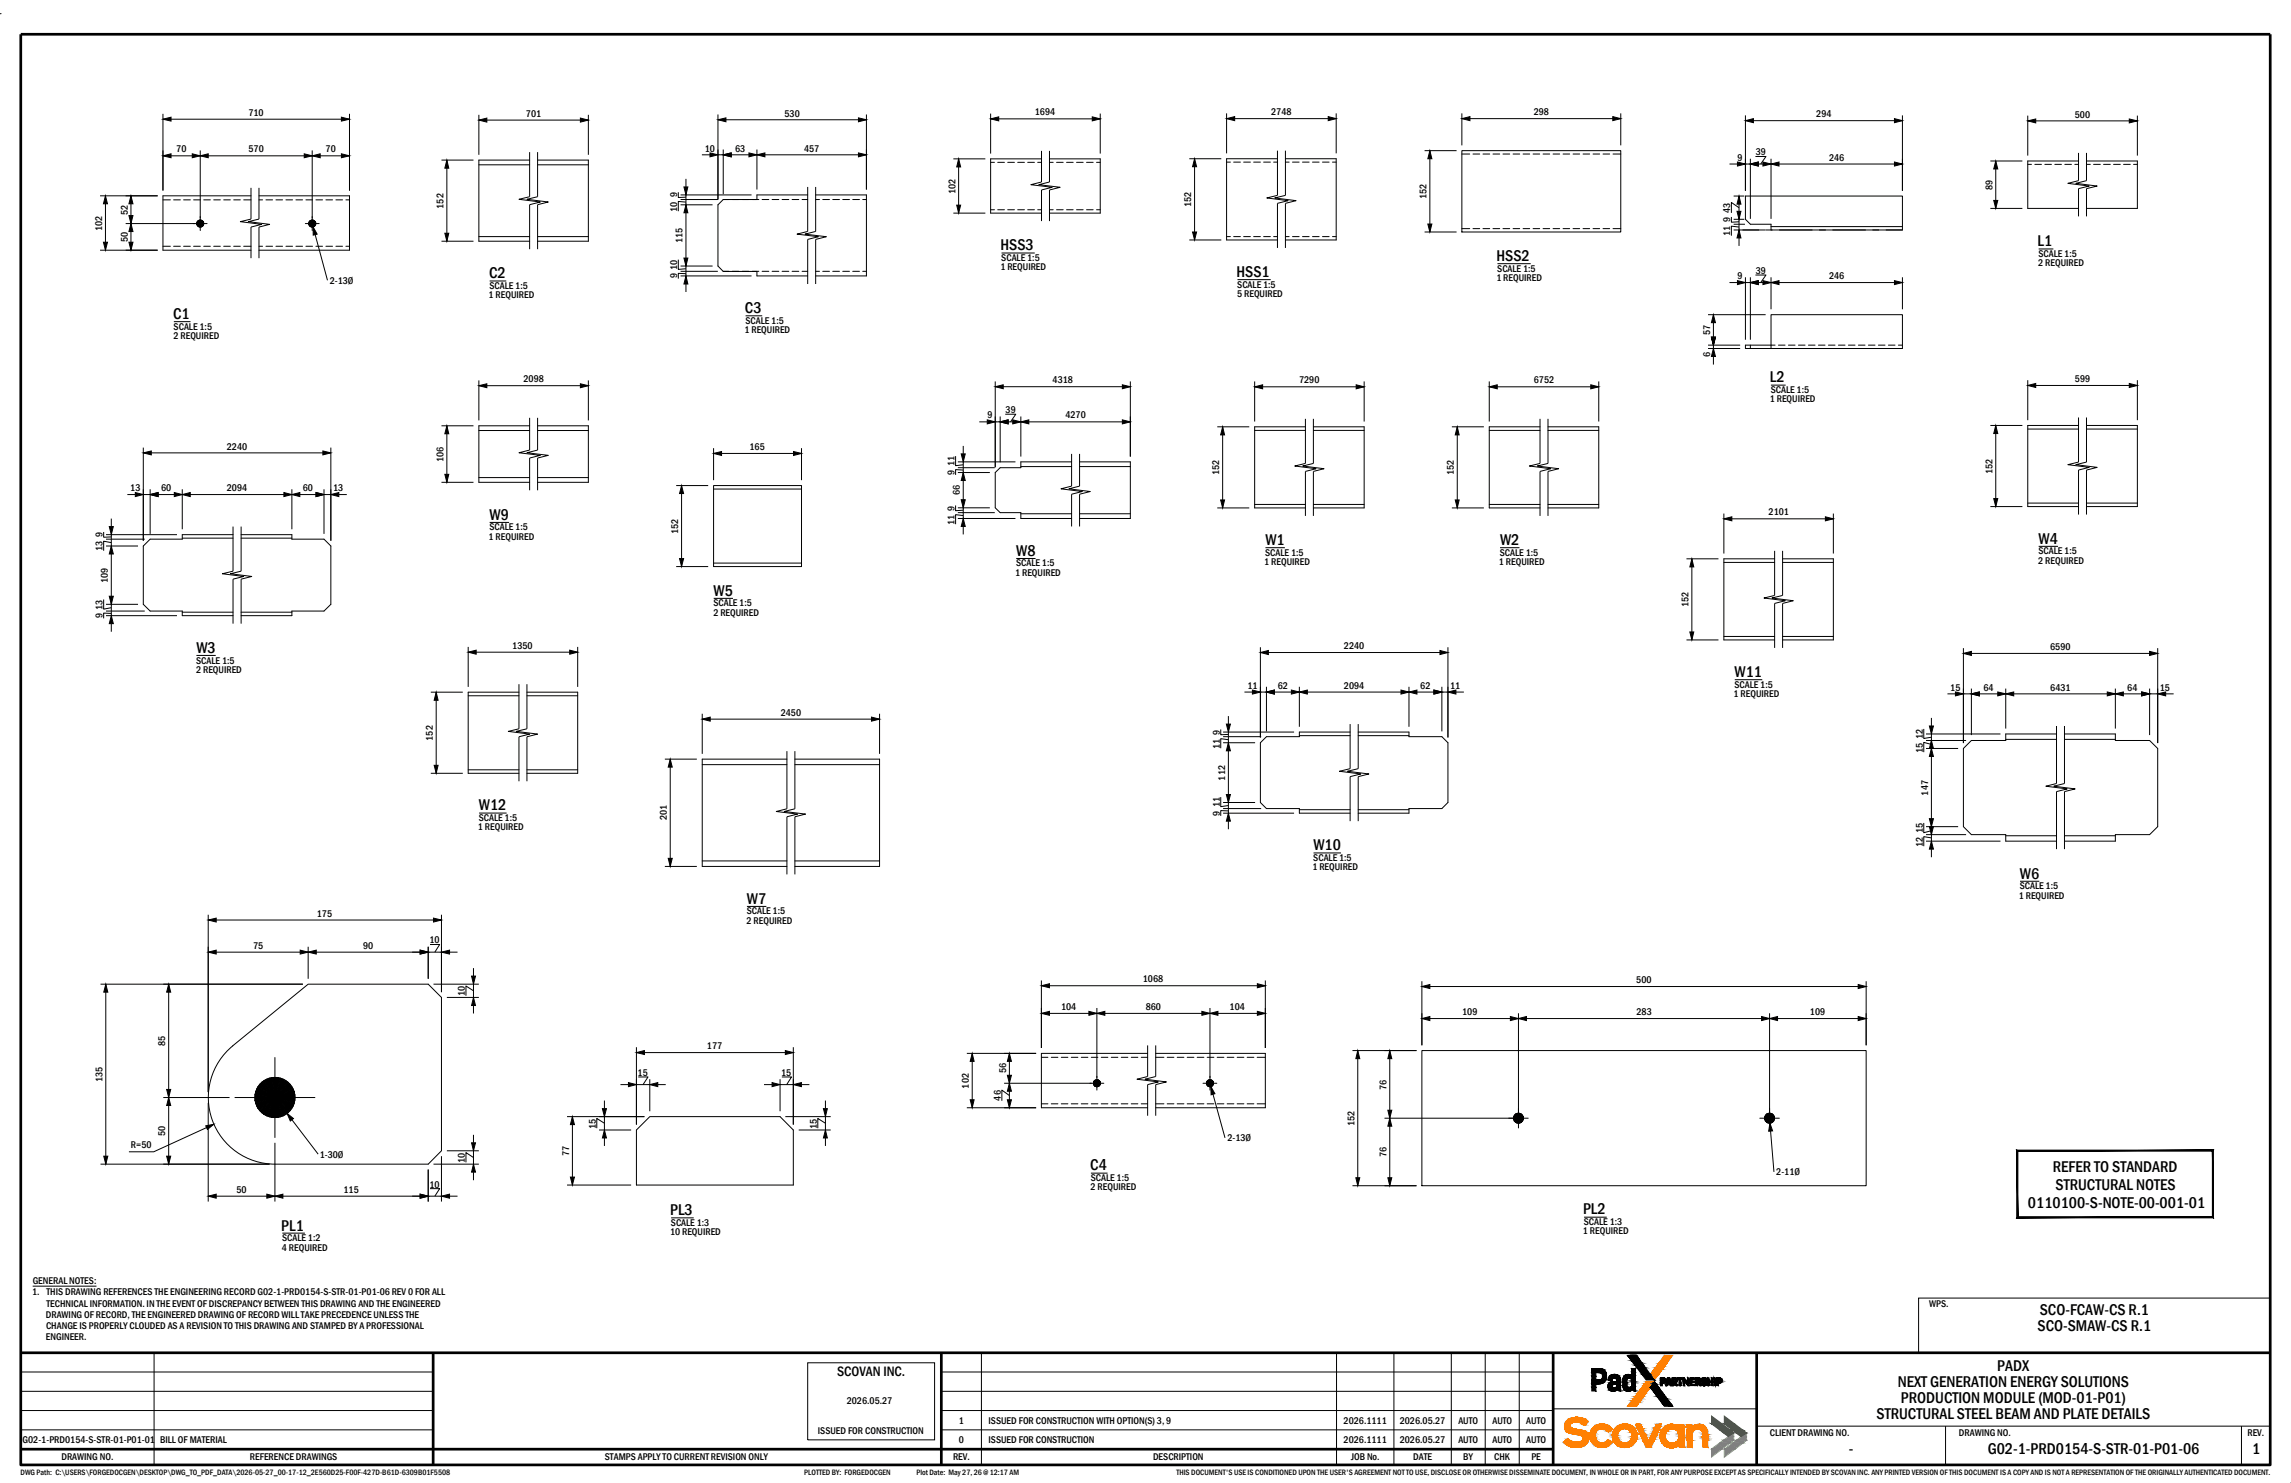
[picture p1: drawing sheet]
<svg xmlns="http://www.w3.org/2000/svg" width="864mm" height="559mm" viewBox="0 0 864 559" stroke-linecap="round" stroke-linejoin="round" font-family="sans-serif">
<defs><g id="words">
<g font-size="6">
<text x="377.1" y="94.3">HSS3</text>
<text x="768.1" y="92.8">L1</text>
<text x="564.1" y="98.3">HSS2</text>
<text x="184.4" y="104.9">C2</text>
<text x="466.1" y="104.4">HSS1</text>
<text x="280.8" y="118">C3</text>
<text x="65.3" y="120.2">C1</text>
<text x="667.2" y="144.1">L2</text>
<text x="184.6" y="195.8">W9</text>
<text x="383.1" y="209.4">W8</text>
<text x="477" y="205.4">W1</text>
<text x="565.4" y="205.4">W2</text>
<text x="768.4" y="204.9">W4</text>
<text x="269" y="224.5">W5</text>
<text x="74" y="246">W3</text>
<text x="653.9" y="255.1">W11</text>
<text x="180.6" y="305.4">W12</text>
<text x="495.1" y="320.4">W10</text>
<text x="761.4" y="331">W6</text>
<text x="281.6" y="340.5">W7</text>
<text x="411" y="441">C4</text>
<text x="773.8" y="441.7">REFER TO STANDARD</text>
<text x="774.9" y="448.4">STRUCTURAL NOTES</text>
<text x="764.5" y="455">0110100-S-NOTE-00-001-01</text>
<text x="252.6" y="457.9">PL3</text>
<text x="596.7" y="457.6">PL2</text>
<text x="106" y="463.7">PL1</text>
<text x="768.9" y="495.4">SCO-FCAW-CS R.1</text>
<text x="768.1" y="501.4">SCO-SMAW-CS R.1</text>
<text x="752.9" y="516.5">PADX</text>
<text x="715.3" y="522.6">NEXT GENERATION ENERGY SOLUTIONS</text>
<text x="716.6" y="528.6">PRODUCTION MODULE (MOD-01-P01)</text>
<text x="707.4" y="534.6">STRUCTURAL STEEL BEAM AND PLATE DETAILS</text>
<text x="696.9" y="548">-</text>
<text x="749.3" y="548">G02-1-PRD0154-S-STR-01-P01-06</text>
<text x="848.9" y="548">1</text>
</g>
<text font-size="5.3" x="315.6" y="518.7">SCOVAN INC.</text>
<g font-size="3.8">
<text x="93.6" y="43.6">710</text>
<text x="198.2" y="44">701</text>
<text x="295.7" y="43.9">530</text>
<text x="390.1" y="43.5">1694</text>
<text x="479.2" y="43.5">2748</text>
<text x="578.1" y="43.5">298</text>
<text x="684.7" y="44.2">294</text>
<text x="782.1" y="44.3">500</text>
<text x="66.5" y="57.4">70</text>
<text x="93.7" y="57.4">570</text>
<text x="122.7" y="57.4">70</text>
<text x="265.7" y="57.1">10</text>
<text x="277.1" y="57.1">63</text>
<text x="303.1" y="57.1">457</text>
<text x="661.8" y="58.5">39</text>
<text x="655" y="60.6">9</text>
<text x="689.5" y="60.6">246</text>
<text x="751" y="71.5" transform="rotate(-90 751 71.5)">89</text>
<text x="255.3" y="74.3" transform="rotate(-90 255.3 74.3)">9</text>
<text x="360.1" y="73.1" transform="rotate(-90 360.1 73.1)">102</text>
<text x="537.8" y="75.1" transform="rotate(-90 537.8 75.1)">152</text>
<text x="48.1" y="80.9" transform="rotate(-90 48.1 80.9)">52</text>
<text x="167.2" y="78.6" transform="rotate(-90 167.2 78.6)">152</text>
<text x="255.3" y="79.8" transform="rotate(-90 255.3 79.8)">10</text>
<text x="449.1" y="78.1" transform="rotate(-90 449.1 78.1)">152</text>
<text x="652.2" y="83.7" transform="rotate(-90 652.2 83.7)">9</text>
<text x="652.2" y="80.1" transform="rotate(-90 652.2 80.1)">43</text>
<text x="38.5" y="87" transform="rotate(-90 38.5 87)">102</text>
<text x="652.2" y="89" transform="rotate(-90 652.2 89)">11</text>
<text x="48.1" y="91.2" transform="rotate(-90 48.1 91.2)">50</text>
<text x="257.3" y="91.7" transform="rotate(-90 257.3 91.7)">115</text>
<text x="255.3" y="101.7" transform="rotate(-90 255.3 101.7)">10</text>
<text x="377.1" y="101.9">1 REQUIRED</text>
<text x="377.4" y="98.3">SCALE 1:5</text>
<text x="768.3" y="100.4">2 REQUIRED</text>
<text x="768.4" y="96.9">SCALE 1:5</text>
<text x="124.3" y="106.9">2-13Ø</text>
<text x="255.3" y="104.9" transform="rotate(-90 255.3 104.9)">9</text>
<text x="564" y="105.9">1 REQUIRED</text>
<text x="564.4" y="102.4">SCALE 1:5</text>
<text x="655" y="105.2">9</text>
<text x="661.8" y="103.2">39</text>
<text x="689.5" y="105.2">246</text>
<text x="184.1" y="112.4">1 REQUIRED</text>
<text x="184.5" y="108.9">SCALE 1:5</text>
<text x="466.3" y="111.9">5 REQUIRED</text>
<text x="466.4" y="108.4">SCALE 1:5</text>
<text x="65.4" y="124.2">SCALE 1:5</text>
<text x="280.6" y="125.5">1 REQUIRED</text>
<text x="281" y="122">SCALE 1:5</text>
<text x="65.4" y="127.7">2 REQUIRED</text>
<text x="644.6" y="126.2" transform="rotate(-90 644.6 126.2)">57</text>
<text x="644.6" y="134.4" transform="rotate(-90 644.6 134.4)">6</text>
<text x="782.2" y="144">599</text>
<text x="197.3" y="144.1">2098</text>
<text x="396.8" y="144.5">4318</text>
<text x="489.7" y="144.5">7290</text>
<text x="578.2" y="144.5">6752</text>
<text x="667.5" y="148.1">SCALE 1:5</text>
<text x="379.1" y="155.7">39</text>
<text x="667.1" y="151.6">1 REQUIRED</text>
<text x="372.2" y="157.7">9</text>
<text x="401.6" y="157.7">4270</text>
<text x="85.5" y="169.4">2240</text>
<text x="282.5" y="169.6">165</text>
<text x="167.2" y="174.1" transform="rotate(-90 167.2 174.1)">106</text>
<text x="359.8" y="178.9" transform="rotate(-90 359.8 178.9)">9</text>
<text x="359.8" y="175.7" transform="rotate(-90 359.8 175.7)">11</text>
<text x="459.6" y="179.1" transform="rotate(-90 459.6 179.1)">152</text>
<text x="548" y="179.1" transform="rotate(-90 548 179.1)">152</text>
<text x="751" y="178.6" transform="rotate(-90 751 178.6)">152</text>
<text x="49.1" y="185.1">13</text>
<text x="60.7" y="185.1">60</text>
<text x="85.5" y="185.1">2094</text>
<text x="114.1" y="185.1">60</text>
<text x="125.6" y="185.1">13</text>
<text x="361.8" y="186.6" transform="rotate(-90 361.8 186.6)">66</text>
<text x="359.8" y="197.7" transform="rotate(-90 359.8 197.7)">11</text>
<text x="359.8" y="192.4" transform="rotate(-90 359.8 192.4)">9</text>
<text x="666.7" y="194.2">2101</text>
<text x="38.7" y="202.4" transform="rotate(-90 38.7 202.4)">9</text>
<text x="184.1" y="203.4">1 REQUIRED</text>
<text x="184.5" y="199.9">SCALE 1:5</text>
<text x="255.7" y="201.2" transform="rotate(-90 255.7 201.2)">152</text>
<text x="38.7" y="207.8" transform="rotate(-90 38.7 207.8)">13</text>
<text x="476.9" y="209.4">SCALE 1:5</text>
<text x="565.4" y="209.4">SCALE 1:5</text>
<text x="768.4" y="208.9">SCALE 1:5</text>
<text x="383" y="213.4">SCALE 1:5</text>
<text x="476.6" y="212.9">1 REQUIRED</text>
<text x="565" y="212.9">1 REQUIRED</text>
<text x="768.3" y="212.4">2 REQUIRED</text>
<text x="40.7" y="219.7" transform="rotate(-90 40.7 219.7)">109</text>
<text x="382.7" y="217">1 REQUIRED</text>
<text x="38.7" y="232.9" transform="rotate(-90 38.7 232.9)">9</text>
<text x="38.7" y="229.7" transform="rotate(-90 38.7 229.7)">13</text>
<text x="268.9" y="228.5">SCALE 1:5</text>
<text x="268.9" y="232">2 REQUIRED</text>
<text x="636.5" y="228.9" transform="rotate(-90 636.5 228.9)">152</text>
<text x="193.1" y="244.5">1350</text>
<text x="506.6" y="244.6">2240</text>
<text x="772.8" y="245">6590</text>
<text x="74" y="250">SCALE 1:5</text>
<text x="73.9" y="253.5">2 REQUIRED</text>
<text x="470.2" y="259.5">11</text>
<text x="481.7" y="259.5">62</text>
<text x="506.6" y="259.5">2094</text>
<text x="535.4" y="259.5">62</text>
<text x="546.6" y="259.5">11</text>
<text x="653.5" y="262.7">1 REQUIRED</text>
<text x="653.8" y="259.2">SCALE 1:5</text>
<text x="735.2" y="260.2">15</text>
<text x="747.6" y="260.2">64</text>
<text x="772.9" y="260.2">6431</text>
<text x="801.9" y="260.2">64</text>
<text x="814.2" y="260.2">15</text>
<text x="294.3" y="269.7">2450</text>
<text x="163.2" y="279.1" transform="rotate(-90 163.2 279.1)">152</text>
<text x="459.8" y="276.8" transform="rotate(-90 459.8 276.8)">9</text>
<text x="724.8" y="278.5" transform="rotate(-90 724.8 278.5)">12</text>
<text x="459.8" y="282.2" transform="rotate(-90 459.8 282.2)">11</text>
<text x="724.8" y="283.6" transform="rotate(-90 724.8 283.6)">15</text>
<text x="461.8" y="294.1" transform="rotate(-90 461.8 294.1)">112</text>
<text x="726.8" y="299.8" transform="rotate(-90 726.8 299.8)">147</text>
<text x="459.8" y="304.2" transform="rotate(-90 459.8 304.2)">11</text>
<text x="180.5" y="309.4">SCALE 1:5</text>
<text x="251.4" y="309.1" transform="rotate(-90 251.4 309.1)">201</text>
<text x="459.8" y="307.3" transform="rotate(-90 459.8 307.3)">9</text>
<text x="180.1" y="312.9">1 REQUIRED</text>
<text x="724.8" y="314" transform="rotate(-90 724.8 314)">15</text>
<text x="724.8" y="319.1" transform="rotate(-90 724.8 319.1)">12</text>
<text x="494.7" y="328">1 REQUIRED</text>
<text x="495" y="324.4">SCALE 1:5</text>
<text x="761.3" y="335.1">SCALE 1:5</text>
<text x="761" y="338.6">1 REQUIRED</text>
<text x="119.4" y="345.4">175</text>
<text x="281.5" y="344.6">SCALE 1:5</text>
<text x="281.4" y="348.1">2 REQUIRED</text>
<text x="95.4" y="357.5">75</text>
<text x="136.9" y="357.5">90</text>
<text x="161.8" y="355.5">10</text>
<text x="430.8" y="370.2">1068</text>
<text x="616.8" y="370.5">500</text>
<text x="175.2" y="375.4" transform="rotate(-90 175.2 375.4)">10</text>
<text x="400" y="380.6">104</text>
<text x="431.9" y="380.6">860</text>
<text x="463.5" y="380.6">104</text>
<text x="551.2" y="382.6">109</text>
<text x="616.9" y="382.6">283</text>
<text x="682.2" y="382.6">109</text>
<text x="62.3" y="394.1" transform="rotate(-90 62.3 394.1)">85</text>
<text x="266.5" y="395.4">177</text>
<text x="38.6" y="407.8" transform="rotate(-90 38.6 407.8)">135</text>
<text x="240.4" y="405.4">15</text>
<text x="294.5" y="405.4">15</text>
<text x="379.3" y="404.5" transform="rotate(-90 379.3 404.5)">56</text>
<text x="365.2" y="410.2" transform="rotate(-90 365.2 410.2)">102</text>
<text x="522.6" y="410.6" transform="rotate(-90 522.6 410.6)">76</text>
<text x="377.2" y="414.7" transform="rotate(-90 377.2 414.7)">46</text>
<text x="224.6" y="425.3" transform="rotate(-90 224.6 425.3)">15</text>
<text x="307.8" y="425.3" transform="rotate(-90 307.8 425.3)">15</text>
<text x="510.6" y="424.3" transform="rotate(-90 510.6 424.3)">152</text>
<text x="62.3" y="428" transform="rotate(-90 62.3 428)">50</text>
<text x="462.7" y="430">2-13Ø</text>
<text x="49.4" y="432.7">R=50</text>
<text x="120.5" y="436.2">1-30Ø</text>
<text x="214.5" y="435.6" transform="rotate(-90 214.5 435.6)">77</text>
<text x="522.6" y="436.1" transform="rotate(-90 522.6 436.1)">76</text>
<text x="175.2" y="438.2" transform="rotate(-90 175.2 438.2)">10</text>
<text x="669.6" y="442.8">2-11Ø</text>
<text x="89.1" y="449.5">50</text>
<text x="129.5" y="449.5">115</text>
<text x="161.8" y="447.5">10</text>
<text x="411.1" y="448.6">2 REQUIRED</text>
<text x="411.1" y="445.1">SCALE 1:5</text>
<text x="252.9" y="461.9">SCALE 1:3</text>
<text x="597" y="461.6">SCALE 1:3</text>
<text x="106.3" y="467.7">SCALE 1:2</text>
<text x="252.6" y="465.4">10 REQUIRED</text>
<text x="596.7" y="465.2">1 REQUIRED</text>
<text x="106.3" y="471.2">4 REQUIRED</text>
<text x="12.3" y="483.8">GENERAL NOTES:</text>
<text x="12.1" y="488.1">1. THIS DRAWING REFERENCES THE ENGINEERING RECORD G02-1-PRD0154-S-STR-01-P01-06 REV 0 FOR ALL</text>
<text x="17.3" y="496.5">DRAWING OF RECORD, THE ENGINEERED DRAWING OF RECORD WILL TAKE PRECEDENCE UNLESS THE</text>
<text x="17.5" y="492.3">TECHNICAL INFORMATION. IN THE EVENT OF DISCREPANCY BETWEEN THIS DRAWING AND THE ENGINEERED</text>
<text x="727.2" y="492.6">WPS.</text>
<text x="17.4" y="500.8">CHANGE IS PROPERLY CLOUDED AS A REVISION TO THIS DRAWING AND STAMPED BY A PROFESSIONAL</text>
<text x="17.3" y="505">ENGINEER.</text>
<text x="319.2" y="529">2026.05.27</text>
<text x="361.4" y="536.4">1</text>
<text x="372.7" y="536.4">ISSUED FOR CONSTRUCTION WITH OPTION(S) 3, 9</text>
<text x="506.5" y="536.4">2026.1111</text>
<text x="527.6" y="536.4">2026.05.27</text>
<text x="549.7" y="536.4">AUTO</text>
<text x="562.6" y="536.4">AUTO</text>
<text x="575.4" y="536.4">AUTO</text>
<text x="8.5" y="543.6">G02-1-PRD0154-S-STR-01-P01-01</text>
<text x="60.3" y="543.6">BILL OF MATERIAL</text>
<text x="308.3" y="540.3">ISSUED FOR CONSTRUCTION</text>
<text x="361.4" y="543.6">0</text>
<text x="372.7" y="543.6">ISSUED FOR CONSTRUCTION</text>
<text x="506.5" y="543.6">2026.1111</text>
<text x="527.6" y="543.6">2026.05.27</text>
<text x="549.7" y="543.6">AUTO</text>
<text x="562.6" y="543.6">AUTO</text>
<text x="575.4" y="543.6">AUTO</text>
<text x="667.2" y="541.1">CLIENT DRAWING NO.</text>
<text x="738.4" y="541.1">DRAWING NO.</text>
<text x="847.2" y="541.2">REV.</text>
<text x="23.2" y="550.2">DRAWING NO.</text>
<text x="94.2" y="550.2">REFERENCE DRAWINGS</text>
<text x="228" y="550.2">STAMPS APPLY TO CURRENT REVISION ONLY</text>
<text x="359.2" y="550.2">REV.</text>
<text x="434.6" y="550.2">DESCRIPTION</text>
<text x="509.3" y="550.2">JOB No.</text>
<text x="532.7" y="550.2">DATE</text>
<text x="551.6" y="550.2">BY</text>
<text x="563.2" y="550.2">CHK</text>
<text x="577.3" y="550.2">PE</text>
</g>
<g font-size="3">
<text x="7.7" y="555.9">DWG Path: C:\USERS\FORGEDOCGEN\DESKTOP\DWG_TO_PDF_DATA\2026-05-27_00-17-12_2E560D25-F00F-427D-B61D-6309B01F5508</text>
<text x="303.2" y="555.9">PLOTTED BY: FORGEDOCGEN</text>
<text x="345.4" y="555.9">Plot Date: May 27, 26 @ 12:17 AM</text>
<text x="443.4" y="555.9">THIS DOCUMENT'S USE IS CONDITIONED UPON THE USER'S AGREEMENT NOT TO USE, DISCLOSE OR OTHERWISE DISSEMINATE DOCUMENT, IN WHOLE OR IN PART, FOR ANY PURPOSE EXCEPT AS SPECIFICALLY INTENDED BY SCOVAN INC. ANY PRINTED VERSION OF THIS DOCUMENT IS A COPY AND IS NOT A REPRESENTATION OF THE ORIGINALLY AUTHENTICATED DOCUMENT.</text>
</g>
</g></defs>
<!-- layer: Title Block -->
<path d="M7.8 12.9h848v539.1h-848zM7.8 509.7h848M163.3 509.7v42.3M354.8 509.7v42.3M585.5 509.7v42.3M662.2 509.7v42.3M7.8 546.1h577.7" fill="none" stroke="#000" stroke-width="1" stroke-linecap="butt"/>
<g fill="none" stroke="#000" stroke-width=".38">
<path d="M855.8 489.1h-132.6v20.6M7.8 517h155.5M58.1 509.7v42.3M354.8 517h230.7M370 509.7v42.3M503.8 509.7v42.3M525.4 509.7v42.3M547.1 509.7v42.3M559.9 509.7v42.3M572.7 509.7v42.3M7.8 524.3h155.5M7.8 531.5h155.5"/>
<path d="M7.8 538.8h155.5M354.8 524.3h230.7M354.8 531.5h230.7M354.8 538.8h230.7M585.5 530.9h76.7M662.2 537.4h193.6M733.4 537.4v14.6M844.9 537.4v14.6"/>
</g>
<!-- layer: 0 -->
<g fill="#73b85c" stroke="#73b85c" stroke-width=".38">
<path d="M651.6 541.3l1.9-1.5v1.5z"/>
<path d="M648.3 543.6h4l-3.2 2.4z"/>
<path d="M656.4 541.3l2-1.4v1.4z"/>
<path d="M653.2 543.7h3.9l-3.1 2.4z"/>
<path d="M651.6 541.3l1.9 1.4v-1.4zM649.6 542.7l2-1.4 1.9 1.4z"/>
<path d="M649.6 542.7l2.7 .9 1.2-.9zM648.3 543.6l1.3-.9 2.7 .9z"/>
<path d="M645.2 546h3.9l-.8-2.4zM645.2 546h3.9l-3.9 3z"/>
<path d="M656.4 541.3l2 1.4v-1.4zM654.5 542.7l1.9-1.4 2 1.4z"/>
<path d="M654.5 542.7l2.6 1 1.3-1zM653.2 543.7l1.3-1 2.6 1z"/>
<path d="M650 546.1h4l-.8-2.4zM650 546.1h4l-4 3z"/>
</g>
<g fill="#477239" stroke="#477239" stroke-width=".38">
<path d="M645.2 533.6l3.9 2.9h-3.9z"/>
<path d="M648.3 538.9h4l1.2 .9z"/>
<path d="M650 533.6l3.9 3h-3.9z"/>
<path d="M653.2 538.9h3.9l1.3 1z"/>
<path d="M645.2 536.5l7.1 2.4-3.2-2.4zM645.2 536.5l7.1 2.4h-4z"/>
<path d="M648.3 538.9l1.3 .9h3.9zM649.6 539.8h3.9l-2 1.5z"/>
<path d="M650 536.6l7.1 2.3-3.2-2.3zM650 536.6l7.1 2.3h-3.9z"/>
<path d="M653.2 538.9l1.2 1h4zM654.4 539.9h4l-2.1 1.5z"/>
</g>
<g fill="#ff7f00" stroke="#ff7f00" stroke-width=".38">
<path d="M593.8 534.1h1z"/>
<path d="M595.1 535.9h3.3z"/>
<path d="M603.6 536.6h.6z"/>
<path d="M625.9 536.7h.4z"/>
<path d="M629.9 536.7h.5z"/>
<path d="M617.6 536.7h.5z"/>
<path d="M605.7 539.1h1.3z"/>
<path d="M618.5 541h2z"/>
<path d="M610.3 545h4.3z"/>
<path d="M603.6 545.4h.5z"/>
<path d="M603.6 545.4h.8z"/>
<path d="M611.9 545.4h.8z"/>
<path d="M622.1 517.9h3.1l-.2 .3z"/>
<path d="M613.5 529.9h3.4z"/>
<path d="M613.7 529.9h3.2z"/>
<path d="M614 529.9h2.9z"/>
<path d="M593.8 534.1h1.1zM593.8 534.1h1.1z"/>
<path d="M593.8 534.1h1.6zM593.3 534.1h2.1z"/>
<path d="M593.3 534.1h2.1zM593.3 534.1h2.1z"/>
<path d="M593.3 534.1l2.5 .1zM592.8 534.2h3z"/>
<path d="M592.8 534.2l3.4 .1zM592.5 534.3h3.7z"/>
<path d="M592.5 534.3h3.9zM592.3 534.3h4.1z"/>
<path d="M592.3 534.3l4.6 .2zM591.8 534.5h5.1z"/>
<path d="M591.8 534.5h5.2zM591.7 534.5h5.3z"/>
<path d="M591.7 534.5l5.6 .2zM591.4 534.7h5.9z"/>
<path d="M591.4 534.7l6.3 .3-.4-.3zM591.1 535l.3-.3 6.3 .3z"/>
<path d="M591.1 535h6.6zM591 535h6.7z"/>
<path d="M591 535l7.1 .2-.4-.2zM590.7 535.2l.3-.2 7.1 .2z"/>
<path d="M590.7 535.2l7.5 .1zM590.7 535.2l7.5 .1z"/>
<path d="M590.7 535.3l7.6 .1zM590.7 535.3l7.6 .1z"/>
<path d="M590.5 535.4l8 .1zM590.5 535.4l8 .1z"/>
<path d="M590.4 535.5l8.2 .1zM590.4 535.5l8.2 .1zM590.3 535.6h8.3zM590.3 535.6h8.3z"/>
<path d="M590.3 535.6l8.3 .2zM590.3 535.6l8.3 .2z"/>
<path d="M594 535.8h4.6zM594 535.8h4.6z"/>
<path d="M594 535.8h4.6zM594 535.8h4.5z"/>
<path d="M590.2 535.8h3.8zM590.2 535.8l3.3 .1z"/>
<path d="M594.6 535.8h3.9zM594.6 535.8l3.8 .1zM595.1 535.9h3.3z"/>
<path d="M590.2 535.9h3.3zM590.2 535.9l2.8 .1z"/>
<path d="M595.2 535.9h3.2zM595.2 535.9l3.1 .2z"/>
<path d="M590.1 536h2.9zM590.1 536l2.6 .1z"/>
<path d="M595.7 536.1h2.6zM595.7 536.1l2.5 .1z"/>
<path d="M590 536.1h2.7zM590 536.1l2.5 .1z"/>
<path d="M595.7 536.2l2.3 .2 .2-.2zM595.7 536.2l2.3 .2z"/>
<path d="M596.2 536.4h1.8zM596.2 536.4h1.8z"/>
<path d="M590 536.2l2.3 .2 .2-.2zM590 536.2l2.3 .2h-2.4z"/>
<path d="M612.4 536.6h.6zM611.9 536.6h1.1z"/>
<path d="M603.6 536.6h1.2zM603.1 536.6h1.7z"/>
<path d="M603.1 536.6h1.7zM603.1 536.6h1.7z"/>
<path d="M589.9 536.4l2.2 .2 .2-.2zM589.9 536.4l2.2 .2h-2.3zM589.8 536.6h2.3zM589.8 536.6h2.3z"/>
<path d="M611.9 536.6l1.6 .1zM611.4 536.7h2.1z"/>
<path d="M596.2 536.4l1.5 .3 .3-.3zM596.2 536.4l1.5 .3z"/>
<path d="M629.9 536.7h.7zM629.8 536.7h.8z"/>
<path d="M617.6 536.7h.5zM617.5 536.7h.6z"/>
<path d="M625.9 536.7h.4zM625.3 536.7h1z"/>
<path d="M617.5 536.7h.7zM617.3 536.7h.9z"/>
<path d="M629.8 536.7h.9zM629.6 536.7h1.1z"/>
<path d="M625.3 536.7h1zM624.3 536.7h2z"/>
<path d="M617.3 536.7h1.1zM616.6 536.7h1.8z"/>
<path d="M596.6 536.7h1.1zM596.6 536.7h1z"/>
<path d="M640.4 536.7h.5zM640.3 536.7h.6z"/>
<path d="M616.6 536.7h1.8zM616.6 536.7h1.8z"/>
<path d="M603.1 536.6l2.2 .1zM602.5 536.7h2.8z"/>
<path d="M629.6 536.7h1.4zM629.3 536.7h1.7z"/>
<path d="M602.5 536.7h2.8zM602.5 536.7h2.8z"/>
<path d="M640.3 536.7h1zM639.8 536.7h1.5z"/>
<path d="M639.8 536.7h1.5zM639.8 536.7h1.5z"/>
<path d="M611.4 536.7h2.6zM610.9 536.7h3.1z"/>
<path d="M616.6 536.7l1.9 .1zM616.6 536.7l1.9 .1z"/>
<path d="M629.3 536.7l1.9 .1zM629.1 536.8h2.1z"/>
<path d="M639.8 536.7l1.8 .1zM639.4 536.8h2.2z"/>
<path d="M596.7 536.7h.9zM596.7 536.7l.7 .2z"/>
<path d="M616.6 536.8l2 .1zM616.6 536.8l2 .1z"/>
<path d="M629.1 536.8l2.3 .1zM628.9 536.9h2.5z"/>
<path d="M589.8 536.6l2.2 .3 .1-.3zM589.8 536.6l2.2 .3h-2.2z"/>
<path d="M639.4 536.8l2.3 .1zM639.2 536.9h2.5z"/>
<path d="M610.9 536.7l3.5 .2zM610.5 536.9h3.9z"/>
<path d="M602.5 536.7l3.3 .2zM602 536.9h3.8z"/>
<path d="M628.9 536.9h2.7zM628.6 536.9h3z"/>
<path d="M602 536.9l3.8 .1zM602 536.9l3.8 .1z"/>
<path d="M639.2 536.9l2.7 .1zM639.1 537h2.8z"/>
<path d="M596.9 536.9h.5zM596.9 536.9l.4 .1z"/>
<path d="M597 537h.3zM597 537h.2z"/>
<path d="M628.6 536.9l3.3 .1zM628.4 537h3.5z"/>
<path d="M601.9 537l4.2 .1zM601.7 537.1h4.4z"/>
<path d="M616.6 536.9l2.1 .2-.1-.2zM616.6 536.9l2.1 .2h-1.9z"/>
<path d="M628.4 537l3.6 .1zM628.3 537.1h3.7z"/>
<path d="M610.5 536.9l4.3 .2-.4-.2zM610.1 537.1l.4-.2 4.3 .2z"/>
<path d="M589.8 536.9l2.1 .2 .1-.2zM589.8 536.9l2.1 .2h-2.2z"/>
<path d="M639.1 537l3.1 .1zM638.7 537.1h3.5z"/>
<path d="M601.7 537.1l4.5 .1zM601.5 537.2h4.7z"/>
<path d="M589.7 537.1l2.2 .1zM589.7 537.1l2.2 .1z"/>
<path d="M601.5 537.2l4.8 .1zM601.4 537.3h4.9z"/>
<path d="M638.7 537.1l3.6 .2zM638.7 537.1l3.6 .2z"/>
<path d="M628.3 537.1l3.9 .2zM628 537.3h4.2z"/>
<path d="M628 537.3h4.3zM627.9 537.3h4.4z"/>
<path d="M636 536.9l1.9 .5v-.5zM636 536.9l1.9 .5h-1.9z"/>
<path d="M632.9 536.9l1.9 .5v-.5zM632.9 536.9l1.9 .5h-1.9z"/>
<path d="M610.1 537.1l5.1 .3-.4-.3zM609.7 537.4l.4-.3 5.1 .3z"/>
<path d="M624.3 536.7l1.7 .7 .3-.7zM624.3 536.7l1.7 .7h-2z"/>
<path d="M589.7 537.2l2.2 .2v-.2zM589.7 537.2l2.2 .2h-2.2z"/>
<path d="M616.8 537.1l2 .3-.1-.3zM616.8 537.1l2 .3h-1.9z"/>
<path d="M601.4 537.3l5.3 .2-.4-.2zM601 537.5l.4-.2 5.3 .2z"/>
<path d="M638.6 537.3l4.1 .2-.4-.2zM638.2 537.5l.4-.2 4.1 .2z"/>
<path d="M627.9 537.3l4.6 .2-.2-.2zM627.6 537.5l.3-.2 4.6 .2z"/>
<path d="M627.6 537.5h5zM627.6 537.5h5z"/>
<path d="M624 537.4l1.9 .2 .1-.2zM624 537.4l1.9 .2h-1.9z"/>
<path d="M589.7 537.4l2.3 .2-.1-.2zM589.7 537.4l2.3 .2h-2.3z"/>
<path d="M638.2 537.5l4.5 .1zM638.2 537.5l4.5 .1z"/>
<path d="M601 537.5l5.9 .2zM601 537.5l5.9 .2h-6.1z"/>
<path d="M609.7 537.4l5.9 .3-.4-.3zM609.3 537.7l.4-.3 5.9 .3z"/>
<path d="M589.7 537.6l2.4 .1zM589.7 537.6l2.4 .1z"/>
<path d="M616.9 537.4l2.1 .4-.2-.4zM616.9 537.4l2.1 .4h-1.9z"/>
<path d="M638.1 537.6l4.8 .2-.2-.2zM638.1 537.6l4.8 .2h-5z"/>
<path d="M636 537.4l1.9 .4v-.4zM636 537.4l1.9 .4h-1.9z"/>
<path d="M589.7 537.7l2.5 .1zM589.7 537.7l2.5 .1z"/>
<path d="M637.9 537.8l5.1 .1zM637.9 537.8l5.1 .1z"/>
<path d="M636 537.8l1.9 .1zM636 537.8l1.9 .1z"/>
<path d="M632.9 537.4l1.9 .5v-.5zM632.9 537.4l1.9 .5h-1.9z"/>
<path d="M627.5 537.5l5.4 .4-.3-.4zM627.2 537.9l.3-.4 5.4 .4z"/>
<path d="M624 537.6l1.7 .3 .2-.3zM624 537.6l1.7 .3h-1.9z"/>
<path d="M600.8 537.7l6.4 .2-.3-.2zM600.5 537.9l.3-.2 6.4 .2z"/>
<path d="M589.7 537.8l2.7 .2zM589.7 537.8l2.7 .2z"/>
<path d="M609.3 537.7l6.6 .3-.3-.3zM608.9 538l.4-.3 6.6 .3z"/>
<path d="M636 537.9l7.1 .2zM636 537.9l7.1 .2z"/>
<path d="M600.5 537.9l6.9 .2zM600.5 537.9l6.9 .2h-7z"/>
<path d="M627.2 537.9l7.6 .2v-.2zM627.2 537.9l7.6 .2h-7.9z"/>
<path d="M589.8 538l2.9 .2zM589.8 538l2.9 .2z"/>
<path d="M589.8 538.2h2.9zM589.8 538.2h2.9z"/>
<path d="M617.1 537.8l2.1 .5-.2-.5zM617.1 537.8l2.1 .5h-1.9z"/>
<path d="M589.8 538.2l3.1 .1zM589.8 538.2l3.1 .1z"/>
<path d="M600.4 538.1l7.2 .2zM600.4 538.1l7.2 .2h-7.4z"/>
<path d="M608.9 538l7.3 .3-.3-.3zM608.9 538l7.3 .3h-7.5z"/>
<path d="M589.8 538.3l3.3 .1zM589.8 538.3l3.3 .1z"/>
<path d="M600.2 538.3l7.4 .1zM600.2 538.3l7.4 .1z"/>
<path d="M603.8 538.4h3.8zM603.8 538.4h3.8z"/>
<path d="M600.2 538.4h3.5zM600.2 538.4h3.6z"/>
<path d="M608.7 538.3h3.8zM608.7 538.3l3.3 .1z"/>
<path d="M612.5 538.3l3.7 .1zM612.5 538.3l3.7 .1z"/>
<path d="M623.8 537.9l1.7 .5 .2-.5zM623.8 537.9l1.7 .5h-1.9z"/>
<path d="M589.9 538.4h3.5zM589.9 538.4h3.5z"/>
<path d="M600.2 538.4h3.5zM600.2 538.4h3z"/>
<path d="M600.1 538.4h3.1zM600.1 538.4h3.1z"/>
<path d="M604.3 538.4h3.4zM604.3 538.4h3.4z"/>
<path d="M608.7 538.4h3.3zM608.7 538.4h2.9z"/>
<path d="M626.9 538.1l7.9 .3v-.3zM626.9 538.1l7.9 .3h-8.1z"/>
<path d="M626.7 538.4h3.9zM626.7 538.4l3.3 .1z"/>
<path d="M604.7 538.4l3 .1zM604.7 538.4l3 .1z"/>
<path d="M589.9 538.4l3.9 .1zM589.9 538.4l3.9 .1z"/>
<path d="M608.6 538.4h3zM608.6 538.4l2.9 .1z"/>
<path d="M613 538.4l3.3 .1zM613 538.4l3.3 .1z"/>
<path d="M636 538.1l7.4 .4-.3-.4zM636 538.1l7.4 .4h-7.4z"/>
<path d="M640 538.5l3.4 .1zM640 538.5l3.4 .1z"/>
<path d="M636 538.5h4zM636 538.5l3.9 .1z"/>
<path d="M589.9 538.5l4.4 .1zM589.9 538.5l4.4 .1z"/>
<path d="M604.8 538.5l2.9 .1zM604.8 538.5l2.9 .1z"/>
<path d="M613.5 538.5l2.9 .1zM613.5 538.5l2.9 .1z"/>
<path d="M640.1 538.6h3.3zM640.1 538.6h3.3z"/>
<path d="M640.4 538.6h3zM640.4 538.6h3z"/>
<path d="M630.6 538.4l4.2 .2zM630.6 538.4l4.2 .2z"/>
<path d="M636 538.6h3.9zM636 538.6h3.4z"/>
<path d="M626.7 538.5h3.3zM626.7 538.5l2.8 .1z"/>
<path d="M600.1 538.4h3.1zM600.1 538.4l2.6 .2h-2.8z"/>
<path d="M608.6 538.5h2.9zM608.6 538.5l2.6 .1z"/>
<path d="M590 538.6h4.9zM590 538.6h4.9z"/>
<path d="M599.9 538.6h2.8zM599.9 538.6h2.7z"/>
<path d="M605 538.6h2.7zM605 538.6l2.6 .1z"/>
<path d="M590 538.6l5.3 .1zM590 538.6l5.3 .1z"/>
<path d="M640.4 538.6l3.1 .1zM640.4 538.6l3.1 .1z"/>
<path d="M605.2 538.7h2.4zM605.2 538.7h2.4z"/>
<path d="M590 538.7h5.4zM590 538.7h5.4z"/>
<path d="M613.5 538.6l3 .1zM613.5 538.6l3 .1z"/>
<path d="M608.5 538.6h2.7zM608.5 538.6l2.4 .2h-2.5z"/>
<path d="M590 538.7l5.9 .1zM590 538.7l5.9 .1z"/>
<path d="M636 538.6l2.9 .2 .5-.2zM636 538.6l2.9 .2h-2.9z"/>
<path d="M617.3 538.3l2.2 .5-.3-.5zM617.3 538.3l2.2 .5h-2z"/>
<path d="M626.6 538.6l2.4 .2 .5-.2zM626.6 538.6l2.4 .2h-2.6z"/>
<path d="M605.3 538.7h2.3zM605.3 538.7l2.1 .1z"/>
<path d="M631.2 538.6l3.6 .3v-.3zM631.2 538.6l3.6 .3h-3.1z"/>
<path d="M599.9 538.6l2.4 .3 .3-.3zM599.9 538.6l2.4 .3h-2.5z"/>
<path d="M626.4 538.8h2.6zM626.4 538.8l2.5 .1z"/>
<path d="M640.8 538.7l2.8 .2-.1-.2zM640.8 538.7l2.8 .2z"/>
<path d="M599.8 538.9h2.5zM599.8 538.9h2.5z"/>
<path d="M590.1 538.8l6.2 .1zM590.1 538.8l6.2 .1z"/>
<path d="M608.4 538.8h2.5zM608.4 538.8l2.3 .1h-2.4z"/>
<path d="M605.4 538.8h2zM605.4 538.8l1.8 .1z"/>
<path d="M623.6 538.4l1.7 .5 .2-.5zM623.6 538.4l1.7 .5h-2z"/>
<path d="M590.1 538.9l6.6 .1zM590.1 538.9l6.6 .1z"/>
<path d="M613.9 538.7l2.7 .3-.1-.3zM613.9 538.7l2.7 .3h-2.3z"/>
<path d="M605.5 538.9h1.7zM605.5 538.9l1.5 .2zM605.7 539.1h1.3z"/>
<path d="M641.2 538.9l2.5 .2-.1-.2zM641.2 538.9l2.5 .2h-2.3z"/>
<path d="M590.2 539l6.9 .1zM590.2 539l6.9 .1z"/>
<path d="M636 538.8l2.4 .4 .5-.4zM636 538.8l2.4 .4h-2.4z"/>
<path d="M614.3 539l2.4 .2zM614.3 539l2.4 .2z"/>
<path d="M641.4 539.1l2.3 .1zM641.4 539.1l2.3 .1z"/>
<path d="M608.3 538.9l2.1 .3 .3-.3zM608.3 538.9l2.1 .3h-2.2z"/>
<path d="M590.3 539.1l7 .1zM590.3 539.1l7 .1z"/>
<path d="M599.8 538.9l2.1 .3 .4-.3zM599.8 538.9l2.1 .3h-2.2z"/>
<path d="M605.7 539.1h1.3zM605.7 539.1l1 .1z"/>
<path d="M626.4 538.9l2 .4 .5-.4zM626.4 538.9l2 .4h-2.2z"/>
<path d="M631.7 538.9l3.1 .4v-.4zM631.7 538.9l3.1 .4h-2.6z"/>
<path d="M614.4 539.2l2.4 .1zM614.4 539.2l2.4 .1z"/>
<path d="M636 539.2l2.3 .2 .1-.2zM636 539.2l2.3 .2h-2.3z"/>
<path d="M605.9 539.2h.8zM605.9 539.2l.6 .2z"/>
<path d="M606 539.4h.5zM606 539.4h.5z"/>
<path d="M590.3 539.2l7.4 .2-.4-.2zM590.3 539.2l7.4 .2h-7.2z"/>
<path d="M608.2 539.2l2.1 .2 .1-.2zM608.2 539.2l2.1 .2h-2.2z"/>
<path d="M641.5 539.2l2.2 .3v-.3zM641.5 539.2l2.2 .3h-2z"/>
<path d="M590.5 539.4l7.3 .1zM590.5 539.4l7.3 .1z"/>
<path d="M606 539.4h.5zM606 539.4l.3 .1z"/>
<path d="M623.3 538.9l1.7 .7 .3-.7zM623.3 538.9l1.7 .7h-1.9z"/>
<path d="M599.7 539.2l2 .4 .2-.4zM599.7 539.2l2 .4h-2.2z"/>
<path d="M626.2 539.3l2 .3 .2-.3zM626.2 539.3l2 .3h-2.2z"/>
<path d="M636 539.4l2.1 .2 .2-.2zM636 539.4l2.1 .2h-2.1z"/>
<path d="M590.6 539.5l7.4 .1zM590.6 539.5l7.4 .1z"/>
<path d="M623.1 539.6h1.9zM623.1 539.6l1.9 .1z"/>
<path d="M641.7 539.5l2 .2v-.2zM641.7 539.5l2 .2h-1.9z"/>
<path d="M608.1 539.4l2 .3 .2-.3zM608.1 539.4l2 .3h-2.2z"/>
<path d="M632.2 539.3l2.6 .5v-.5zM632.2 539.3l2.6 .5h-2.2z"/>
<path d="M614.6 539.3l2.3 .5-.1-.5zM614.6 539.3l2.3 .5h-2.1z"/>
<path d="M599.5 539.6l2.1 .2 .1-.2zM599.5 539.6l2.1 .2h-2.2z"/>
<path d="M614.8 539.8h2.2zM614.8 539.8h2.2z"/>
<path d="M590.8 539.6l7.4 .2zM590.8 539.6l7.4 .2zM591.1 539.8h7.1zM591.1 539.8h7.1z"/>
<path d="M626 539.6l2.1 .2 .1-.2zM626 539.6l2.1 .2h-2.2z"/>
<path d="M636 539.6l2 .3 .1-.3zM636 539.6l2 .3h-2z"/>
<path d="M607.9 539.7l2.1 .3 .1-.3zM607.9 539.7l2.1 .3h-2.1z"/>
<path d="M591.1 539.8l7.2 .2zM591.1 539.8l7.2 .2z"/>
<path d="M641.8 539.7l1.9 .3v-.3zM641.8 539.7l1.9 .3h-1.9z"/>
<path d="M617.5 538.8l2.5 1.2-.5-1.2zM617.5 538.8l2.5 1.2h-1.9z"/>
<path d="M636 539.9l2 .2v-.2zM636 539.9l2 .2h-2z"/>
<path d="M591.6 540l6.9 .1zM591.6 540l6.9 .1z"/>
<path d="M632.6 539.8l2.2 .4v-.4zM632.6 539.8l2.2 .4h-2z"/>
<path d="M592.2 540.1l6.3 .1zM592.2 540.1l6.3 .1z"/>
<path d="M625.9 539.8l1.9 .5 .3-.5zM625.9 539.8l1.9 .5h-1.9z"/>
<path d="M623 539.7l1.7 .6 .3-.6zM623 539.7l1.7 .6h-2z"/>
<path d="M599.4 539.8l1.9 .5 .3-.5zM599.4 539.8l1.9 .5h-1.9z"/>
<path d="M614.8 539.8l2.3 .5-.1-.5zM614.8 539.8l2.3 .5h-2.1z"/>
<path d="M592.4 540.2l6.2 .1zM592.4 540.2l6.2 .1z"/>
<path d="M607.9 540l2 .3 .1-.3zM607.9 540l2 .3h-2.1z"/>
<path d="M599.4 540.3h1.9zM599.4 540.3l1.9 .1z"/>
<path d="M636 540.1l1.9 .3 .1-.3zM636 540.1l1.9 .3h-1.9z"/>
<path d="M592.9 540.3l5.7 .1zM592.9 540.3l5.7 .1z"/>
<path d="M625.9 540.3h1.9zM625.9 540.3l1.9 .1h-2z"/>
<path d="M615 540.3l2.1 .1zM615 540.3l2.1 .1z"/>
<path d="M593.3 540.4l5.4 .1zM593.3 540.4l5.4 .1z"/>
<path d="M641.8 540l2 .5-.1-.5zM641.8 540l2 .5h-1.9z"/>
<path d="M607.8 540.3h2.1zM607.8 540.3l2 .2z"/>
<path d="M593.8 540.5l4.9 .1zM593.8 540.5l4.9 .1z"/>
<path d="M618.1 540l2.2 .6-.3-.6zM618.1 540l2.2 .6h-2z"/>
<path d="M594.3 540.6h4.5zM594.3 540.6h4.5zM594.8 540.6h4zM594.8 540.6h4z"/>
<path d="M625.8 540.4l2 .3v-.3zM625.8 540.4l2 .3h-2z"/>
<path d="M632.8 540.2l2 .5v-.5zM632.8 540.2l2 .5h-1.9z"/>
<path d="M636 540.4l1.9 .3v-.3zM636 540.4l1.9 .3h-1.9z"/>
<path d="M594.8 540.6l4 .2zM594.8 540.6l4 .2z"/>
<path d="M615.1 540.4l2 .4v-.4zM615.1 540.4l2 .4h-2z"/>
<path d="M622.7 540.3l1.7 .6 .3-.6zM622.7 540.3l1.7 .6h-1.9z"/>
<path d="M625.8 540.7h2zM625.8 540.7l1.9 .2z"/>
<path d="M595.4 540.8l3.4 .1zM595.4 540.8l3.4 .1z"/>
<path d="M607.8 540.5l2 .4v-.4zM607.8 540.5l2 .4h-2z"/>
<path d="M599.3 540.4l2 .6v-.6zM599.3 540.4l2 .6h-2zM599.3 541h2zM599.3 541h2z"/>
<path d="M607.8 540.9l2 .1zM607.8 540.9l2 .1z"/>
<path d="M618.3 540.6l2.2 .4-.2-.4zM618.3 540.6l2.2 .4h-2zM618.5 541h2z"/>
<path d="M641.9 540.5l1.9 .6v-.6zM641.9 540.5l1.9 .6h-1.9z"/>
<path d="M595.8 540.9l3.1 .2zM595.8 540.9l3.1 .2z"/>
<path d="M625.7 540.9l2 .2v-.2zM625.7 540.9l2 .2h-2z"/>
<path d="M636 540.7l1.9 .4v-.4zM636 540.7l1.9 .4h-1.9z"/>
<path d="M632.9 540.7l1.9 .4v-.4zM632.9 540.7l1.9 .4h-1.9z"/>
<path d="M615.1 540.8l2 .3v-.3zM615.1 540.8l2 .3h-2z"/>
<path d="M596.2 541.1h2.7zM596.2 541.1h2.7z"/>
<path d="M596.3 541.1l2.6 .1zM596.3 541.1l2.6 .1z"/>
<path d="M636 541.1h1.9zM636 541.1l1.9 .1z"/>
<path d="M632.9 541.1l1.9 .1zM632.9 541.1l1.9 .1z"/>
<path d="M625.7 541.1l2 .2v-.2zM625.7 541.1l2 .2h-2z"/>
<path d="M622.5 540.9l1.7 .5 .2-.5zM622.5 540.9l1.7 .5h-2z"/>
<path d="M615.1 541.1l2 .3v-.3zM615.1 541.1l2 .3h-2z"/>
<path d="M641.9 541.1l1.9 .3v-.3zM641.9 541.1l1.9 .3h-1.9z"/>
<path d="M596.4 541.2l2.5 .2zM596.4 541.2l2.5 .2z"/>
<path d="M618.5 541l2.1 .4-.1-.4zM618.5 541l2.1 .4h-1.9z"/>
<path d="M625.7 541.3l2 .2zM625.7 541.3l2 .2z"/>
<path d="M636 541.2l1.9 .3v-.3zM636 541.2l1.9 .3h-1.9z"/>
<path d="M607.8 541l2 .6v-.6zM607.8 541l2 .6h-2zM607.8 541.6h2zM607.8 541.6h2z"/>
<path d="M599.3 541l2 .6v-.6zM599.3 541l2 .6h-2z"/>
<path d="M632.9 541.2l1.9 .5v-.5zM632.9 541.2l1.9 .5h-2z"/>
<path d="M596.6 541.4l2.4 .3-.1-.3zM596.6 541.4l2.4 .3h-2.3z"/>
<path d="M599.3 541.6l2 .1zM599.3 541.6l2 .1z"/>
<path d="M596.7 541.7h2.3zM596.7 541.7h2.3z"/>
<path d="M622.2 541.4l1.8 .3 .2-.3zM622.2 541.4l1.8 .3h-1.9z"/>
<path d="M625.7 541.5l2.1 .2-.1-.2zM625.7 541.5l2.1 .2h-2.1z"/>
<path d="M641.9 541.4l1.9 .4v-.4zM641.9 541.4l1.9 .4h-1.9z"/>
<path d="M615.1 541.4l2 .4v-.4zM615.1 541.4l2 .4h-2.1z"/>
<path d="M618.7 541.4l2.1 .4-.2-.4zM618.7 541.4l2.1 .4h-1.9z"/>
<path d="M622.1 541.7h1.9zM622.1 541.7l1.9 .1z"/>
<path d="M636 541.5l1.9 .4v-.4zM636 541.5l1.9 .4h-1.9z"/>
<path d="M625.7 541.7l2.1 .2zM625.7 541.7l2.1 .2z"/>
<path d="M615 541.8l2.1 .1zM615 541.8l2.1 .1z"/>
<path d="M596.7 541.7l2.2 .2 .1-.2zM596.7 541.7l2.2 .2h-2.1z"/>
<path d="M632.8 541.7l2 .3v-.3zM632.8 541.7l2 .3h-2z"/>
<path d="M618.9 541.8l2 .3-.1-.3zM618.9 541.8l2 .3h-1.9z"/>
<path d="M607.8 541.6l2.2 .5-.2-.5zM607.8 541.6l2.2 .5h-2.1z"/>
<path d="M625.8 541.9l2.1 .3-.1-.3zM625.8 541.9l2.1 .3h-2.1z"/>
<path d="M599.3 541.7l2.2 .5-.2-.5zM599.3 541.7l2.2 .5h-2.1z"/>
<path d="M596.8 541.9l2.1 .3v-.3zM596.8 541.9l2.1 .3h-2.2z"/>
<path d="M607.9 542.1l2.1 .1zM607.9 542.1l2.1 .1z"/>
<path d="M641.9 541.8l1.9 .4v-.4zM641.9 541.8l1.9 .4h-1.9z"/>
<path d="M596.7 542.2h2.2zM596.7 542.2h2.2z"/>
<path d="M622 541.8l1.8 .4 .2-.4zM622 541.8l1.8 .4h-2z"/>
<path d="M641.9 542.2h1.9zM641.9 542.2h1.9z"/>
<path d="M636 541.9l1.9 .3v-.3zM636 541.9l1.9 .3h-1.9z"/>
<path d="M625.8 542.2h2.2zM625.8 542.2h2.2z"/>
<path d="M590.9 542l.4 .3zM590.9 542l.4 .3h-.7z"/>
<path d="M619 542.1l2.1 .2-.2-.2zM619 542.1l2.1 .2h-2z"/>
<path d="M599.4 542.2l2.2 .1zM599.4 542.2l2.2 .1z"/>
<path d="M632.8 542l2 .4v-.4zM632.8 542l2 .4h-2.2z"/>
<path d="M615 541.9l1.9 .5 .2-.5zM615 541.9l1.9 .5h-2.1z"/>
<path d="M614.8 542.4h2.1zM614.8 542.4l2.1 .1z"/>
<path d="M596.7 542.2l2.1 .3 .1-.3zM596.7 542.2l2.1 .3h-2.2z"/>
<path d="M607.9 542.2l2.3 .3-.2-.3zM607.9 542.2l2.3 .3h-2.2z"/>
<path d="M619.1 542.3l2.1 .2-.1-.2zM619.1 542.3l2.1 .2h-2z"/>
<path d="M621.8 542.2l1.9 .4 .1-.4zM621.8 542.2l1.9 .4h-2z"/>
<path d="M625.9 542.2l2.2 .4-.1-.4zM625.9 542.2l2.2 .4h-2.1z"/>
<path d="M608 542.5l2.3 .2zM608 542.5l2.3 .2z"/>
<path d="M632.6 542.4l2.2 .3v-.3zM632.6 542.4l2.2 .3h-2.3z"/>
<path d="M619.2 542.5l2 .2zM619.2 542.5l2 .2z"/>
<path d="M599.5 542.3l2.4 .4-.3-.4zM599.5 542.3l2.4 .4h-2.3z"/>
<path d="M641.9 542.2l1.9 .5v-.5zM641.9 542.2l1.9 .5h-1.9z"/>
<path d="M636 542.2l1.9 .5v-.5zM636 542.2l1.9 .5h-1.9z"/>
<path d="M596.6 542.5l2.2 .2v-.2zM596.6 542.5l2.2 .2h-2.4z"/>
<path d="M590.6 542.3l1.2 .5-.5-.5zM590.1 542.8l.5-.5 1.2 .5z"/>
<path d="M608.1 542.7l2.3 .1zM608.1 542.7l2.3 .1z"/>
<path d="M596.4 542.7l2.4 .1zM596.4 542.7l2.4 .1z"/>
<path d="M626 542.6l2.3 .2zM626 542.6l2.3 .2z"/>
<path d="M621.7 542.6l1.9 .2 .1-.2zM621.7 542.6l1.9 .2h-2z"/>
<path d="M614.7 542.5l2.1 .3 .1-.3zM614.7 542.5l2.1 .3h-2.3z"/>
<path d="M590.1 542.8h1.8zM590.1 542.8h1.8z"/>
<path d="M606.2 542.5l.6 .4zM606.2 542.5l.6 .4h-1z"/>
<path d="M619.3 542.7l2.1 .2-.2-.2zM619.3 542.7l2.1 .2h-2.1z"/>
<path d="M621.6 542.8h2zM621.6 542.8l1.9 .1z"/>
<path d="M605.8 542.9h1.2zM605.8 542.9h1.2z"/>
<path d="M626 542.8l2.4 .1zM626 542.8l2.4 .1z"/>
<path d="M596.4 542.8l2.3 .2 .1-.2zM596.4 542.8l2.3 .2h-2.5z"/>
<path d="M632.5 542.7l2.3 .3v-.3zM632.5 542.7l2.3 .3h-2.6z"/>
<path d="M621.5 542.9l2 .1zM621.5 543h2z"/>
<path d="M619.3 542.9l2.2 .1zM619.3 542.9l2.2 .1z"/>
<path d="M621.5 543h2zM621.5 543h2z"/>
<path d="M619.4 543h2.1zM619.4 543h2.1z"/>
<path d="M599.6 542.7l2.5 .3-.2-.3zM599.6 542.7l2.5 .3h-2.4z"/>
<path d="M608.1 542.8l2.6 .3-.3-.3zM608.1 542.8l2.6 .3h-2.4z"/>
<path d="M614.5 542.8l2.1 .3 .2-.3zM614.5 542.8l2.1 .3h-2.4z"/>
<path d="M605.7 542.9l1.6 .2zM605.5 543.1h1.8z"/>
<path d="M596.2 543h2.5zM595.9 543.1h2.7z"/>
<path d="M605.5 543.1h1.8zM605.5 543.1h1.8z"/>
<path d="M599.7 543l2.6 .1zM599.7 543l2.6 .1z"/>
<path d="M608.3 543.1h2.5zM608.3 543.1h2.5z"/>
<path d="M614.2 543.1h2.4zM614.2 543.1l2.4 .1z"/>
<path d="M590 542.8l2.7 .4-.8-.4zM589.7 543.2l.3-.4 2.7 .4z"/>
<path d="M632.2 543l2.6 .2v-.2zM632 543.2l.2-.2 2.6 .2z"/>
<path d="M626.1 542.9l2.6 .3-.3-.3zM626.1 542.9l2.6 .3h-2.5z"/>
<path d="M605.5 543.1l2 .2zM605.3 543.3h2.2z"/>
<path d="M595.9 543.1h2.7zM595.5 543.3h3.1z"/>
<path d="M595.5 543.3h3.1zM595.5 543.3h3.1z"/>
<path d="M614.1 543.2h2.5zM613.8 543.3h2.7z"/>
<path d="M608.3 543.1l2.7 .2-.2-.2zM608.3 543.1l2.7 .2h-2.6z"/>
<path d="M605.3 543.3h2.4zM605.2 543.3h2.5z"/>
<path d="M626.2 543.2l2.7 .1zM626.2 543.2l2.7 .1z"/>
<path d="M595.5 543.3h3.1zM595.2 543.4h3.3z"/>
<path d="M589.7 543.2l3.7 .2zM589.7 543.2l3.7 .2h-4z"/>
<path d="M605.2 543.3l2.5 .1zM605.1 543.4h2.6z"/>
<path d="M632 543.2l2.8 .2v-.2zM631.7 543.4l.3-.2 2.8 .2z"/>
<path d="M626.3 543.3l2.7 .1zM626.3 543.3l2.7 .1z"/>
<path d="M613.8 543.3h2.7zM613.6 543.4h2.8z"/>
<path d="M595.2 543.4h3.3zM594.7 543.4h3.8z"/>
<path d="M605.1 543.4l2.7 .1zM604.9 543.5h2.9z"/>
<path d="M589.4 543.4l4.8 .1zM589.4 543.4l4.8 .1z"/>
<path d="M594.7 543.4l3.8 .1zM594.3 543.5h4.2z"/>
<path d="M589.4 543.5h4.9zM589.4 543.5h4.9z"/>
<path d="M599.8 543.1l3.1 .4-.6-.4zM599.8 543.1l3.1 .4h-2.9z"/>
<path d="M608.4 543.3l3.1 .2zM608.4 543.3l3.1 .2z"/>
<path d="M604.9 543.5h2.9zM604.8 543.5h2.9z"/>
<path d="M613.6 543.4h2.8zM613.3 543.6h3z"/>
<path d="M631.7 543.4l3.1 .2zM631.4 543.6h3.4z"/>
<path d="M604.8 543.5h2.9zM604.6 543.6h3.1z"/>
<path d="M608.5 543.5l3.2 .1zM608.5 543.5l3.2 .1z"/>
<path d="M600 543.5l3.2 .1zM600 543.5l3.2 .1z"/>
<path d="M613.3 543.6h3zM613.2 543.6h3.1z"/>
<path d="M600.1 543.6h3.1zM600.1 543.6h3.1z"/>
<path d="M626.4 543.4l2.9 .2zM626.4 543.4l2.9 .2z"/>
<path d="M589.4 543.5h9.1zM589.4 543.5l8.9 .1z"/>
<path d="M604.6 543.6h3.1zM604.4 543.6h3.3z"/>
<path d="M608.6 543.6h3.2zM608.6 543.6h3.2z"/>
<path d="M600.1 543.6l3.5 .1zM600.1 543.6l3.5 .1z"/>
<path d="M613.2 543.6h3.1zM612.7 543.7h3.5z"/>
<path d="M604.4 543.6h3.3zM604.1 543.7h3.5z"/>
<path d="M600.2 543.7h3.7zM600.2 543.7h3.7z"/>
<path d="M612.7 543.7h3.5zM612.6 543.7h3.6z"/>
<path d="M608.6 543.6l3.6 .1zM608.6 543.6l3.6 .1z"/>
<path d="M604.1 543.7h3.5zM604.1 543.7h3.5z"/>
<path d="M600.2 543.7h3.9zM600.2 543.7h3.9z"/>
<path d="M612.6 543.7h3.6zM612.3 543.7h3.9z"/>
<path d="M608.7 543.7h3.6zM608.7 543.7h3.6z"/>
<path d="M631.4 543.6l3.4 .1zM630.9 543.7h3.9z"/>
<path d="M626.4 543.6l3.3 .1zM626.4 543.6l3.3 .1z"/>
<path d="M600.2 543.7h7.4zM600.2 543.7l7.4 .1z"/>
<path d="M630.9 543.7l3.9 .1zM630.5 543.8h4.3z"/>
<path d="M626.5 543.7l3.6 .1zM626.5 543.7l3.6 .1z"/>
<path d="M630.5 543.8h4.3zM630.1 543.8h4.7z"/>
<path d="M626.6 543.8h3.5zM626.6 543.8h3.5z"/>
<path d="M589.5 543.6h8.8zM589.5 543.6l8.7 .2z"/>
<path d="M626.6 543.8l8.2 .1zM626.6 543.8l8.2 .1z"/>
<path d="M589.7 543.8h8.5zM589.7 543.8l8.4 .2z"/>
<path d="M600.2 543.8l7.2 .2 .2-.2zM600.2 543.8l7.2 .2h-7z"/>
<path d="M608.7 543.7l7.2 .3 .3-.3zM608.7 543.7l7.2 .3h-6.9zM609 544h6.9zM609 544h6.9z"/>
<path d="M600.4 544h7zM600.4 544l6.7 .2z"/>
<path d="M600.6 544.2h6.5zM600.6 544.2h6.5z"/>
<path d="M590 544l7.8 .2 .3-.2zM590 544l7.8 .2h-7.5z"/>
<path d="M590.3 544.2l7.5 .1zM590.3 544.2l7.5 .1z"/>
<path d="M626.7 543.9l8.1 .5v-.5zM626.7 543.9l8.1 .5h-7.7z"/>
<path d="M632.9 544.4h1.9zM632.9 544.4h1.9z"/>
<path d="M627.1 544.4h5.8zM627.1 544.4h5.8z"/>
<path d="M609 544l6.5 .4 .4-.4zM609 544l6.5 .4h-6.1z"/>
<path d="M609.4 544.4h6.1zM609.4 544.4l6 .1z"/>
<path d="M600.6 544.2l6.1 .3 .4-.3zM600.6 544.2l6.1 .3h-5.7z"/>
<path d="M590.3 544.3l7.1 .2 .4-.2zM590.3 544.3l7.1 .2h-6.6z"/>
<path d="M590.8 544.5h6.6zM590.8 544.5l6.5 .1z"/>
<path d="M601 544.5h5.7zM601 544.5l5.5 .2z"/>
<path d="M627.1 544.4l5.5 .3 .3-.3zM627.1 544.4l5.5 .3h-5.2z"/>
<path d="M609.5 544.5h5.9zM609.5 544.5l5.7 .2z"/>
<path d="M590.9 544.6h6.4zM590.9 544.6l6.1 .2z"/>
<path d="M609.7 544.7h5.5zM609.7 544.7l5.4 .1z"/>
<path d="M627.4 544.7h5.2zM627.4 544.7l5.1 .1z"/>
<path d="M609.9 544.8h5.2zM609.9 544.8h5.1z"/>
<path d="M601.2 544.7l5 .2 .3-.2zM601.2 544.7l5 .2h-4.7z"/>
<path d="M632.9 544.4l1.9 .5v-.5zM632.9 544.4l1.9 .5h-1.9z"/>
<path d="M601.5 544.9h4.7zM601.5 544.9h4.7z"/>
<path d="M627.6 544.8h4.9zM627.6 544.8l4.6 .2z"/>
<path d="M591.2 544.8h5.8zM591.2 544.8l5.4 .2z"/>
<path d="M591.6 545h5zM591.6 545h5z"/>
<path d="M601.6 544.9h4.6zM601.6 544.9l4.3 .1z"/>
<path d="M609.9 544.8l4.7 .2 .4-.2zM609.9 544.8l4.7 .2h-4.3zM610.3 545h4.3z"/>
<path d="M627.8 545h4.4zM627.8 545l4.2 .1z"/>
<path d="M601.8 545h4.1zM601.8 545l3.9 .1z"/>
<path d="M591.7 545h4.9zM591.7 545l4.5 .2z"/>
<path d="M602 545.1h3.7zM602 545.1l3.6 .1z"/>
<path d="M628.1 545.1h3.9zM628.1 545.1l3.7 .1z"/>
<path d="M610.4 545h4.2zM610.4 545l3.7 .2z"/>
<path d="M592.1 545.2h4.1zM592.1 545.2h3.9z"/>
<path d="M602.1 545.2h3.5zM602.1 545.2h3.4z"/>
<path d="M610.8 545.2h3.3zM610.8 545.2l3.1 .1z"/>
<path d="M592.2 545.2h3.8zM592.2 545.2l3.5 .1z"/>
<path d="M592.6 545.3h3.1zM592.6 545.3h3.1z"/>
<path d="M610.9 545.3h3zM610.9 545.3h2.6z"/>
<path d="M602.3 545.2h3.2zM602.3 545.2l2.8 .1z"/>
<path d="M619.4 543l3 2.3 1.1-2.3zM619.4 543l3 2.3h-2z"/>
<path d="M620.4 545.3h1zM620.4 545.3h1zM620.4 545.3h2z"/>
<path d="M602.6 545.3h2.5zM602.6 545.3h2.5z"/>
<path d="M641.9 542.7l1.9 2.6v-2.6zM641.9 542.7l1.9 2.6h-1.9z"/>
<path d="M636 542.7l1.8 2.6 .1-2.6zM636 542.7l1.8 2.6h-1.8z"/>
<path d="M632.9 544.9l1.9 .4v-.4zM632.9 544.9l1.9 .4h-1.9z"/>
<path d="M592.6 545.3h3.1zM592.6 545.3l2.7 .1z"/>
<path d="M593 545.4h2.3zM593 545.4h2.3z"/>
<path d="M611.3 545.3h2.2zM611.3 545.3l2 .1z"/>
<path d="M602.6 545.3h2.5zM602.6 545.3l2.3 .1z"/>
<path d="M628.3 545.2h3.5zM628.3 545.2l3.1 .2z"/>
<path d="M602.8 545.4h2.1zM602.8 545.4h1.9z"/>
<path d="M603.1 545.4h1.6zM603.1 545.4h1.5z"/>
<path d="M628.7 545.4h2.7zM628.7 545.4h2.6z"/>
<path d="M603.2 545.4h1.4zM603.2 545.4h1.2z"/>
<path d="M593 545.4h2.3zM593 545.4h1.9z"/>
<path d="M611.4 545.4h1.9zM611.4 545.4h1.6z"/>
<path d="M611.8 545.4h1.2zM611.8 545.4h.9z"/>
<path d="M593.6 545.4h.4zM593.6 545.4h1.3z"/>
<path d="M611.9 545.4h.8zM611.9 545.4h.8z"/>
<path d="M628.8 545.4h2.5zM628.8 545.4l2 .1z"/>
<path d="M629.3 545.5h1.5zM629.3 545.5h1.5z"/>
<path d="M629.3 545.5h1.5zM629.3 545.5h1.3z"/>
<path d="M629.5 545.5h1.1zM629.5 545.5l.9 .1z"/>
<path d="M629.8 545.6h.6zM629.8 545.6h.6zM629.8 545.6h.6z"/>
<path d="M627.4 510.7l1 2.8 2.2-2.8zM627.4 510.7l1 2.8h-3.1z"/>
<path d="M625.3 513.5l2.9 .4 .2-.4zM625.3 513.5l2.9 .4h-3.2z"/>
<path d="M625 513.9l2.5 .9 .7-.9zM625 513.9l2.5 .9h-3.1z"/>
<path d="M624.4 514.8l2.8 .5 .3-.5zM624.4 514.8l2.8 .5h-3.2z"/>
<path d="M624 515.3l2.7 .6 .5-.6zM624 515.3l2.7 .6h-3.2z"/>
<path d="M623.5 515.9h3.2zM623.5 515.9l3.1 .2h-3.2z"/>
<path d="M623.4 516.1l2.8 .5 .4-.5zM623.4 516.1l2.8 .5h-3.1z"/>
<path d="M623.1 516.6h3.1zM623.1 516.6l3 .1h-3.2z"/>
<path d="M622.9 516.7l2.9 .4 .3-.4zM622.9 516.7l2.9 .4h-3.1z"/>
<path d="M622.7 517.1l3 .2 .1-.2zM622.7 517.1l3 .2h-3.1z"/>
<path d="M622.6 517.3l2.9 .2 .2-.2zM622.6 517.3l2.9 .2h-3.1z"/>
<path d="M622.4 517.5h3.1zM622.4 517.5l3 .2h-3.1z"/>
<path d="M622.3 517.7h3.1zM622.3 517.7l3 .1zM622.2 517.8h3.1zM622.2 517.8h3.1z"/>
<path d="M622.2 517.8h3.1zM622.2 517.8h3.1z"/>
<path d="M622.1 517.8h3.2zM622.1 517.8l3.1 .1z"/>
<path d="M622.1 517.9l.2 .3h2.7zM622.3 518.2h2.7l-1.3 1.8z"/>
<path d="M620.5 520.6l2.6 .8 .6-.8zM620.5 520.6l2.6 .8h-3.2z"/>
<path d="M619.9 521.4l2.7 .7 .5-.7zM619.9 521.4l2.7 .7h-3.2z"/>
<path d="M619.4 522.1l2.1 1.4 1.1-1.4zM619.4 522.1l2.1 1.4h-3.2z"/>
<path d="M618.3 523.5l2.2 1.4 1-1.4zM618.3 523.5l2.2 1.4h-3.2z"/>
<path d="M617.3 524.9l3 .3 .2-.3zM617.3 524.9l3 .3h-3.3z"/>
<path d="M617 525.2l2.6 1 .7-1zM617 525.2l2.6 1h-3.3z"/>
<path d="M616.3 526.2h3.3zM616.3 526.2l3.2 .1h-3.3z"/>
<path d="M616.2 526.3l2.8 .8 .5-.8zM616.2 526.3l2.8 .8h-3.3z"/>
<path d="M615.7 527.1l2.7 .7 .6-.7zM615.7 527.1l2.7 .7h-3.3z"/>
<path d="M615.1 527.8l2.8 .7 .5-.7zM615.1 527.8l2.8 .7h-3.3z"/>
<path d="M614.6 528.5l2.9 .6 .4-.6zM614.6 528.5l2.9 .6h-3.4z"/>
<path d="M614.1 529.1l3.2 .2 .2-.2zM614.1 529.1l3.2 .2h-3.3z"/>
<path d="M614 529.3l3.2 .2 .1-.2zM614 529.3l3.2 .2h-3.4z"/>
<path d="M613.8 529.5h3.4zM613.8 529.5l3.3 .1z"/>
<path d="M613.7 529.6h3.4zM613.7 529.6l3.3 .2z"/>
<path d="M613.6 529.8h3.4zM613.6 529.8h3.3z"/>
<path d="M613.5 529.8l3.4 .1zM613.5 529.8l3.4 .1zM613.5 529.9h3.4z"/>
<path d="M613.6 529.9h3.3zM613.6 529.9h3.3zM613.7 529.9h3.2z"/>
<path d="M613.8 529.9h3.1zM613.8 529.9h3.1zM614 529.9h2.9z"/>
<path d="M614.6 529.9h2.3zM614.6 529.9h2.3z"/>
</g>
<g fill="none" stroke="#000" stroke-width=".38">
<path d="M0 5.2h.1M199.6 57.3v16.8l-4 1 8.1 1-4.1 1v16.8M202.6 57.3v16.8l-4 1 8.1 1-4.1 1v16.8M392.6 56.9v11.7l-4 1 8 1-4 1v11.7M392.6 59.9h-19.2v20.4h19.2M395.6 56.9v11.7l-4 1 8 1-4 1v11.7M395.6 59.9h19.1v20.4h-19.1M481.5 56.8v16.8l-4 1 8.1 1-4.1 1v16.8M481.5 59.8h-19.1v30.6h19.1M484.5 56.8v16.8l-4 1 8.1 1-4.1 1v16.8M484.5 59.8h19.2v30.6h-19.2M551.1 56.8h59.9v30.6h-59.9z"/>
<path d="M551.1 58h2.9M555.2 58h2.6M559 58h2.6M562.8 58h2.5M566.5 58h2.6M570.4 58h2.5M574.1 58h2.5M577.9 58h2.5M581.7 58h2.5M585.4 58h2.5M589.2 58h2.5M593 58h2.5"/>
<path d="M596.7 58h2.5M600.5 58h2.5M604.3 58h2.5M608 58h3M783.5 57.6v10.5l-4 1 8 1-4 1v10.4M786.5 57.6v10.5l-4 1 8 1-4 1v10.4M61.4 75.3h2.8M65.4 75.3h2.6M69.2 75.3h2.6M73 75.3h2.5M76.8 75.3h2.5M80.6 75.3h2.5"/>
<path d="M84.3 75.3h2.5M88.1 75.3h2.5M91.9 75.3h2.7M94.6 70.8v11.8l-4 .9 8 1-4 1.1v11.7M94.6 73.8h-33.2v20.5h33.2M97.6 70.8v11.8l-4 .9 8 1-4 1.1v11.7M97.6 75.3h1.4M97.6 73.8h34.1v20.5h-34.1M100.2 75.3h2.5M104 75.3h2.5M107.8 75.3h2.5M111.5 75.3h2.5"/>
<path d="M115.3 75.3h2.5M119.1 75.3h2.5M122.9 75.3h2.4M126.6 75.3h2.5M130.4 75.3h1.3M180.5 62.1h19.1M199.6 60.3h-19.1v30.6h19.1M202.6 60.3h19.2v30.6h-19.2M202.6 62.1h19.2M286 75.2h-13.4l-2 2v23l2 2h13.4M287.3 75.2h2.5M291 75.2h2.6"/>
<path d="M294.8 75.2h2.5M298.6 75.2h2.5M302.3 75.2h2.2M304.5 70.4v16.8l-4.1 1 8.1 1-4 1v16.8M304.5 73.4h-19.2v1.8M307.5 70.4v16.8l-4.1 1 8.1 1-4 1v16.8M307.5 75.2h1.4M307.5 73.4h19.1v30.6h-19.1M310.1 75.2h2.6M313.9 75.2h2.5M317.7 75.2h2.5M321.4 75.2h2.6"/>
<path d="M325.2 75.2h1.4M373.4 79h1.5M373.4 61.2h1.5M376.1 79h2.5M376.1 61.2h2.5M379.9 79h2.5M379.9 61.2h2.5M383.6 79h2.6M383.6 61.2h2.6M387.4 79h2.5M387.4 61.2h2.5M391.2 79h1.4"/>
<path d="M391.2 61.2h1.4M395.6 79h1.4M395.6 61.2h1.4M398.3 79h2.5M398.3 61.2h2.5M402 79h2.5M402 61.2h2.5M405.8 79h2.5M405.8 61.2h2.5M409.6 79h2.5M409.6 61.2h2.5M413.3 79h1.4"/>
<path d="M413.3 61.2h1.4M462.4 61.1h1.4M465 61.1h2.6M468.8 61.1h2.5M472.6 61.1h2.5M476.3 61.1h2.6M480.1 61.1h1.4M484.5 61.1h1.4M487.2 61.1h2.5M491 61.1h2.5M494.7 61.1h2.5M498.5 61.1h2.5"/>
<path d="M502.3 61.1h1.4M764.4 61.9h1.4M767 61.9h2.5M770.8 61.9h2.5M774.6 61.9h2.5M778.3 61.9h2.5M782.1 61.9h1.4M783.5 60.7h-19.1v17.8h19.1M786.5 61.9h1.5M786.5 60.7h19.2v17.8h-19.2M789.2 61.9h2.5M792.9 61.9h2.6"/>
<path d="M796.7 61.9h2.6M800.5 61.9h2.5M804.2 61.9h1.5M61.4 92.8h2.8M65.4 92.8h2.6M69.2 92.8h2.6M72.9 84.2h5.2M73 92.8h2.5M75.5 81.6v5.3M76.8 92.8h2.5M80.6 92.8h2.5M84.3 92.8h2.5"/>
<path d="M88.1 92.8h2.5M91.9 92.8h2.7M97.6 92.8h1.4M100.2 92.8h2.5M104 92.8h2.5M107.8 92.8h2.5M111.5 92.8h2.5M115.1 84.2h5.2M115.3 92.8h2.5M117.7 81.6v5.3M118 85.5l5.4 20.1M119.1 92.8h2.5"/>
<path d="M122.9 92.8h2.4M126.6 92.8h2.5M130.4 92.8h1.3M180.5 89.2h19.1M202.6 89.2h19.2M377.5 95.3h12.6M462.4 89.2h1.4M465 89.2h2.6M468.8 89.2h2.5M472.6 89.2h2.5M476.3 89.2h2.6M480.1 89.2h1.4"/>
<path d="M484.5 89.2h1.4M487.2 89.2h2.5M491 89.2h2.5M494.7 89.2h2.5M498.5 89.2h2.5M502.3 89.2h1.4M551.1 86.1h2.9M555.2 86.1h2.6M559 86.1h2.6M562.8 86.1h2.5M564.5 99.4h12.5M566.5 86.1h2.6"/>
<path d="M570.4 86.1h2.5M574.1 86.1h2.5M577.9 86.1h2.5M581.7 86.1h2.5M585.4 86.1h2.5M589.2 86.1h2.5M593 86.1h2.5M596.7 86.1h2.5M600.5 86.1h2.5M604.3 86.1h2.5M608 86.1h3M656.8 86.7h6.3"/>
<path d="M665.6 86.7h51.5v-12.8h-59.2v8.7l1.9 1.9h7.8v2.2M667.6 85.4h49.5M768.5 93.8h5.5M184.6 105.9h6.2M281.1 119h6.2M285.3 102.3v1.7h19.2M287.3 102.2h2.5M291 102.2h2.6M294.8 102.2h2.5M298.6 102.2h2.5M302.3 102.2h2.2M307.5 102.2h1.4"/>
<path d="M310.1 102.2h2.6M313.9 102.2h2.5M317.7 102.2h2.5M321.4 102.2h2.6M325.2 102.2h1.4M466.5 105.4h12.5M65.5 121.2h6.3M659.8 130v1.3M669.1 130h-11.2v1.3h59.2v-12.7h-49.5v12.7M670.4 130h2.5M674.2 130h2.5M677.9 130h2.5"/>
<path d="M681.7 130h2.5M685.5 130h2.5M689.2 130h2.5M693 130h2.5M696.8 130h2.5M700.5 130h2.5M704.3 130h2.5M708.1 130h2.5M711.8 130h2.5M715.6 130h1.5M199.6 157.4v12.2l-4 1 8.1 1-4.1 1v12.1M202.6 157.4v12.2l-4 1 8.1 1-4.1 1v12.1"/>
<path d="M492.1 157.8v16.8l-4 1 8 1-4 1v16.8M495.1 157.8v16.8l-4 1 8 1-4 1v16.8M580.5 157.8v16.8l-4 1 8 1-4 1v16.8M583.5 157.8v16.8l-4 1 8 1-4 1v16.8M667.6 145.1h5.5M783.5 157.3v16.8l-4 1 8 1-4 1v16.8M786.5 157.3v16.8l-4 1 8 1-4 1v16.8M180.5 162.2h19.1M180.5 180h19.1M199.6 160.4h-19.1v21.3h19.1M202.6 160.4h19.2v21.3h-19.2M202.6 162.2h19.2"/>
<path d="M202.6 180h19.2M384.8 175.8h19.1M403.9 171v12.2l-4 1 8.1 1-4.1 1v12.2M403.9 174h-19.1v2.2h-7.8l-1.8 1.9v13.2l1.8 1.9h7.8v2.2h19.1M407 171v12.2l-4.1 1 8.1 1-4 1v12.2M407 174h19.1v21.4h-19.1M407 175.8h19.1M472.9 162.2h19.2M492.1 160.8h-19.2v30.6h19.2M495.1 160.8h19.1v30.6h-19.1M495.1 162.2h19.1M561.4 162.2h19.1"/>
<path d="M580.5 160.8h-19.1v30.6h19.1M583.5 160.8h19.2v30.6h-19.2M583.5 162.2h19.2M764.4 161.7h19.1M783.5 160.3h-19.1v30.6h19.1M786.5 160.3h19.2v30.6h-19.2M786.5 161.7h19.2M87.8 198.4v16.8l-4 1 8.1 1-4.1 1v16.8M90.9 198.4v16.8l-4 1 8 1-4 1v16.8M184.6 196.9h7.3M269 183h33.1v30.5h-33.1zM269 184.3h33.1"/>
<path d="M384.8 193.6h19.1M407 193.6h19.1M472.9 190.1h19.2M495.1 190.1h19.1M561.4 190.1h19.1M583.5 190.1h19.2M764.4 189.6h19.1M786.5 189.6h19.2M68.7 202.8h19.1M87.8 201.5h-19.1v1.7h-12.1l-2.6 2.5v22l2.6 2.6h12.1v1.7h19.1M90.9 201.5h19.1v1.7h12.1l2.6 2.5v22l-2.6 2.6h-12.1v1.7h-19.1M90.9 202.8h19.1"/>
<path d="M269 212.2h33.1M383.1 210.4h7.3M477 206.4h7.3M565.4 206.4h7.4M649.8 211.9h19.2M669 207.6v16.8l-4.1 .9 8.1 1.1-4 1v16.7M669 210.6h-19.2v30.5h19.2M672 207.6v16.8l-4.1 .9 8.1 1.1-4 1v16.7M672 210.6h19.1v30.5h-19.1M672 211.9h19.1M768.5 205.9h7.3M68.7 230.7h19.1"/>
<path d="M90.9 230.7h19.1M269 225.5h7.3M649.8 239.8h19.2M672 239.8h19.1M74 247h7.3M195.6 257.8v16.8l-4 1 8 1-4 1v16.8M198.6 257.8v16.8l-4 1 8 1-4 1v16.8M653.9 256.1h10.4M176.5 262.2h19.1M195.6 260.8h-19.1v30.6h19.1M198.6 260.8h19.2v30.6h-19.2M198.6 262.2h19.2"/>
<path d="M489.8 277.2h19.1M508.9 272.8v16.8l-4 1 8.1 1-4.1 1.1v16.7M508.9 275.8h-19.1v1.8h-12.4l-2.3 2.3v22.5l2.3 2.3h12.4v1.7h19.1M512 272.8v16.8l-4 1 8 1-4 1.1v16.7M512 275.8h19.1v1.8h12.4l2.3 2.3v22.5l-2.3 2.3h-12.4v1.7h-19.1M512 277.2h19.1M756.1 278.6h19.1M775.2 273.6v21.6l-4 1 8 1.1-4 1v21.7M775.2 276.6h-19.1v2.4h-13l-3 3v29.5l3 3h13v2.4h19.1M778.2 273.6v21.6l-4 1 8 1.1-4 1v21.7M778.2 276.6h19.2v2.4h12.9l3.1 3v29.5l-3.1 3h-12.9v2.4h-19.2M778.2 278.6h19.2"/>
<path d="M176.5 290.1h19.1M198.6 290.1h19.2M264.7 288.1h31.9M296.6 283v21.8l-4 1 8.1 .9-4.1 1.1v21.7M296.6 286h-31.9v40.5h31.9M299.6 283v21.8l-4 1 8.1 .9-4.1 1.1v21.7M299.6 286h32v40.5h-32M299.6 288.1h32M180.6 306.4h10.4M489.8 305.1h19.1M512 305.1h19.1M756.1 314.9h19.1"/>
<path d="M778.2 314.9h19.2M264.7 324.4h31.9M299.6 324.4h32M495.1 321.4h10.4M761.4 332.1h7.3M281.6 341.5h7.3M86.4 395.2l29.8-24.4h45.2l5 5v57.8l-5 5.1h-57.7a25.1 25.1 0 0 1-23.4-15.9 25.1 25.1 0 0 1 6.1-27.6zM103.6 398.5v30.1M392.6 398.4h2.4M396.3 398.4h2.5M400 398.4h2.5M403.8 398.4h2.5"/>
<path d="M407.6 398.4h2.5M411.4 398.4h2.5M415.1 398.4h2.5M418.9 398.4h2.5M422.7 398.4h2.5M426.4 398.4h2.5M430.2 398.4h2.4M432.6 393.9v11.7l-4 1.1 8 1-4 1v11.7M432.6 396.9h-40v20.5h40M435.7 393.9v11.7l-4.1 1.1 8.1 1-4 1v11.7M435.7 398.4h3M435.7 396.9h41.3v20.5h-41.3"/>
<path d="M440 398.4h2.5M443.7 398.4h2.6M447.5 398.4h2.5M451.3 398.4h2.5M455 398.4h2.6M458.8 398.4h2.5M462.6 398.4h2.5M466.3 398.4h2.6M470.1 398.4h2.6M473.9 398.4h3.1M536 395.9h167.5v50.9h-167.5zM88.6 413.6h30.1"/>
<path d="M108.2 419.5l11.7 15.4M392.6 415.9h2.4M396.3 415.9h2.5M400 415.9h2.5M403.8 415.9h2.5M407.6 415.9h2.5M410.8 408.2h5.3M411.4 415.9h2.5M413.5 405.6v5.2M415.1 415.9h2.5M418.9 415.9h2.5M422.7 415.9h2.5"/>
<path d="M426.4 415.9h2.5M430.2 415.9h2.4M435.7 415.9h3M440 415.9h2.5M443.7 415.9h2.6M447.5 415.9h2.5M451.3 415.9h2.5M453.5 408.2h5.2M455 415.9h2.6M456.1 405.6v5.2M456.4 409.4l5.4 19.4M458.8 415.9h2.5"/>
<path d="M462.6 415.9h2.5M466.3 415.9h2.6M470.1 415.9h2.6M473.9 415.9h3.1M572.4 417.7v7.3M667 417.7v7.3M239.9 425.8l5-5h49.1l5 5v20.7h-59.1zM568.7 421.3h7.4M663.4 421.3h7.3M667.2 423.2l1.5 18.4M253 458.9h8.5M411.2 442h6.3"/>
<path d="M597.1 458.6h8.6M106.4 464.7h8.5M863.5 558.8h.1"/>
<circle cx="75.5" cy="84.2" r="1.29"/>
<circle cx="117.7" cy="84.2" r="1.29"/>
<circle cx="103.7" cy="413.5" r="7.6"/>
<circle cx="413.5" cy="408.2" r="1.29"/>
<circle cx="456.1" cy="408.2" r="1.29"/>
<circle cx="572.4" cy="421.3" r="1.84"/>
<circle cx="667.1" cy="421.3" r="1.84"/>
</g>
<g fill="#000" stroke="#000" stroke-width=".38">
<path d="M118 85.5l1.5 2.7-1.4 .4zM108.2 419.5l2.4 2-1.2 .9zM456.4 409.4l1.6 2.7-1.5 .4zM667.2 423.2l1 2.9-1.5 .2zM600 515.7h.5zM602.4 517.2h3zM603 517.2h2.4zM603.2 517.2h2.2zM608.4 517.9h.3zM613.8 510.8h3.1zM613.6 517.9h.4zM614.2 510.8h2.7z"/>
<path d="M615 515.7h.7zM606.2 520.1h1.5zM607.4 520.2h.3zM607.7 524.2h.8zM608.8 522.9h2.1zM609.4 520.6h1.5zM613.7 524.2h.3zM625.9 522.1h.3zM628.1 521.2h1.9zM627.9 522.1h.2zM634.5 522.1h.2zM641.7 521.2h.2z"/>
<path d="M642.1 522.1h.6zM642.3 520.9h1zM642.8 520.1h.4z"/>
<path d="M74.2 83.8v.4h1.3zM74.2 84.2h1.3l-1.3 .4zM74.2 84.6l.2 .4 1.1-.8z"/>
<path d="M74.4 85l.3 .3 .8-1.1zM75.5 84.2l-.4 1.3-.4-.2zM75.5 84.2l-.4 1.3 .4 .1z"/>
<path d="M74.7 83.2l.8 1-.4-1.2zM74.7 83.2l.8 1-1.1-.7zM74.4 83.5l-.2 .3 1.3 .4z"/>
<path d="M75.5 84.2v1.4l.4-.1zM75.5 84.2l.7 1.1-.3 .2zM75.5 84.2l.7 1.1 .3-.3z"/>
<path d="M75.9 83l-.4 1.2 .7-1zM75.5 82.9l.4 .1-.4 1.2zM75.1 83l.4 1.2v-1.3z"/>
<path d="M75.5 84.2l1 .8 .2-.4zM75.5 84.2h1.3l-.1 .4z"/>
<path d="M75.5 84.2h1.3l-.1-.4zM75.5 84.2l1-.7 .2 .3zM76.2 83.2l-.7 1 1-.7z"/>
<path d="M116.5 83.8l-.1 .4h1.3zM116.4 84.2h1.3l-1.2 .4zM116.5 84.6l.1 .4 1.1-.8z"/>
<path d="M116.6 85l.3 .3 .8-1.1zM117.7 84.2l-.4 1.3-.4-.2zM117.7 84.2l-.4 1.3 .4 .1z"/>
<path d="M116.9 83.2l.8 1-.4-1.2zM116.9 83.2l.8 1-1.1-.7zM116.6 83.5l-.1 .3 1.2 .4z"/>
<path d="M117.7 84.2v1.4l.4-.1zM117.7 84.2l.7 1.1-.3 .2zM117.7 84.2l.7 1.1 .3-.3z"/>
<path d="M118.1 83l-.4 1.2 .7-1zM117.7 82.9l.4 .1-.4 1.2zM117.3 83l.4 1.2v-1.3z"/>
<path d="M117.7 84.2l1 .8 .3-.4zM117.7 84.2h1.3v.4z"/>
<path d="M117.7 84.2h1.3v-.4zM117.7 84.2l1-.7 .3 .3zM118.4 83.2l-.7 1 1-.7z"/>
<path d="M96.1 412.5v1.1h7.5zM96.1 413.6h7.5l-7.5 1zM96.1 414.6l.3 1.1 7.2-2.1z"/>
<path d="M96.4 415.7l.4 1 6.8-3.1zM96.8 416.7l6.8-3.1-6.3 4zM97.3 417.6l.6 .9 5.7-4.9z"/>
<path d="M97.3 409.4l-.5 1 6.8 3.2zM96.8 410.4l6.8 3.2-7.2-2.2zM96.4 411.4l-.3 1.1 7.5 1.1z"/>
<path d="M97.9 418.5l.8 .7 4.9-5.6zM103.6 413.6l-4.1 6.3-.8-.7zM103.6 413.6l-4.1 6.3 1 .5z"/>
<path d="M98.7 407.8l4.9 5.8-4.1-6.4zM98.7 407.8l4.9 5.8-5.7-5zM97.9 408.6l-.6 .8 6.3 4.2z"/>
<path d="M101.5 406.3l2.1 7.3-1.1-7.5zM100.5 406.7l1-.4 2.1 7.3zM99.5 407.2l4.1 6.4-3.1-6.9z"/>
<path d="M104.7 406.1l-1.1 7.5 2.1-7.3zM103.6 406l1.1 .1-1.1 7.5zM102.5 406.1l1.1 7.5v-7.6z"/>
<path d="M107.7 407.2l-4.1 6.4 4.9-5.8zM106.8 406.7l.9 .5-4.1 6.4zM105.7 406.3l-2.1 7.3 3.2-6.9z"/>
<path d="M103.6 413.6l5.7 4.9 .6-.9zM103.6 413.6l6.9 3.1-.6 .9zM103.6 413.6l6.9 3.1 .4-1z"/>
<path d="M103.6 413.6l6.9-3.2-.6-1zM103.6 413.6l5.7-5 .6 .8zM108.5 407.8l-4.9 5.8 5.7-5z"/>
<path d="M103.6 413.6l7.3 2.1 .2-1.1zM103.6 413.6h7.6l-.1 1z"/>
<path d="M103.6 413.6h7.6l-.1-1.1zM103.6 413.6l7.3-2.2 .2 1.1zM103.6 413.6l7.3-2.2-.4-1z"/>
<path d="M412.2 407.8v.4h1.3zM412.2 408.2h1.3l-1.3 .4zM412.2 408.6l.2 .3 1.1-.7z"/>
<path d="M412.4 408.9l.3 .3 .8-1zM413.5 408.2l-.4 1.2-.4-.2zM413.5 408.2l-.4 1.2 .4 .1z"/>
<path d="M412.7 407.1l.8 1.1-.4-1.3zM412.7 407.1l.8 1.1-1.1-.8zM412.4 407.4l-.2 .4 1.3 .4z"/>
<path d="M413.5 408.2v1.3l.4-.1zM413.5 408.2l.7 1-.3 .2zM413.5 408.2l.7 1 .3-.3z"/>
<path d="M413.9 406.9l-.4 1.3 .7-1.1zM413.5 406.9h.4l-.4 1.3zM413.1 406.9l.4 1.3v-1.3z"/>
<path d="M413.5 408.2l1 .7 .2-.3zM413.5 408.2h1.3l-.1 .4z"/>
<path d="M413.5 408.2h1.3l-.1-.4zM413.5 408.2l1-.8 .2 .4zM414.2 407.1l-.7 1.1 1-.8z"/>
<path d="M454.8 407.8v.4h1.3zM454.8 408.2h1.3l-1.3 .4zM454.8 408.6l.2 .3 1.1-.7z"/>
<path d="M455 408.9l.3 .3 .8-1zM456.1 408.2l-.4 1.2-.4-.2zM456.1 408.2l-.4 1.2 .4 .1z"/>
<path d="M455.3 407.1l.8 1.1-.4-1.3zM455.3 407.1l.8 1.1-1.1-.8zM455 407.4l-.2 .4 1.3 .4z"/>
<path d="M456.1 408.2v1.3l.4-.1zM456.1 408.2l.8 1-.4 .2zM456.1 408.2l.8 1 .3-.3z"/>
<path d="M456.5 406.9l-.4 1.3 .8-1.1zM456.1 406.9h.4l-.4 1.3zM455.7 406.9l.4 1.3v-1.3z"/>
<path d="M456.1 408.2l1.1 .7 .1-.3zM456.1 408.2h1.3l-.1 .4z"/>
<path d="M456.1 408.2h1.3l-.1-.4zM456.1 408.2l1.1-.8 .1 .4zM456.9 407.1l-.8 1.1 1.1-.8z"/>
<path d="M571.3 419.8l1.1 1.5-.6-1.7zM571.3 419.8l1.1 1.5-1.5-1.1zM570.9 420.2l-.3 .6 1.8 .5z"/>
<path d="M572.9 419.6l-.5 1.7 1.1-1.5zM572.4 419.5l.5 .1-.5 1.7zM571.8 419.6l.6 1.7v-1.8z"/>
<path d="M665.9 419.8l1.1 1.5-.5-1.7zM665.9 419.8l1.1 1.5-1.5-1.1zM665.5 420.2l-.2 .6 1.7 .5z"/>
<path d="M667.6 419.6l-.6 1.7 1.1-1.5zM667 419.5l.6 .1-.6 1.7zM666.5 419.6l.5 1.7v-1.8z"/>
<path d="M103.6 413.6l-3.1 6.8 1 .4zM103.6 413.6l-1.1 7.4-1-.2zM103.6 413.6l-1.1 7.4 1.1 .1z"/>
<path d="M103.6 413.6v7.5l1.1-.1zM103.6 413.6l2.1 7.2-1 .2zM103.6 413.6l2.1 7.2 1.1-.4z"/>
<path d="M103.6 413.6l3.2 6.8 .9-.5zM103.6 413.6l4.9 5.6-.8 .7zM103.6 413.6l4.9 5.6 .8-.7z"/>
<path d="M570.6 420.8l-.1 .5h1.9zM570.5 421.3h1.9l-1.8 .6zM570.6 421.9l.3 .5 1.5-1.1z"/>
<path d="M570.9 422.4l.4 .4 1.1-1.5zM572.4 421.3l-.6 1.8-.5-.3zM572.4 421.3l-.6 1.8 .6 .1z"/>
<path d="M572.4 421.3v1.9l.5-.1zM572.4 421.3l1.1 1.5-.6 .3zM572.4 421.3l1.1 1.5 .4-.4z"/>
<path d="M572.4 421.3l1.5 1.1 .2-.5zM572.4 421.3h1.9l-.2 .6z"/>
<path d="M572.4 421.3h1.9l-.2-.5zM572.4 421.3l1.5-1.1 .2 .6zM573.5 419.8l-1.1 1.5 1.5-1.1z"/>
<path d="M665.3 420.8l-.1 .5h1.8zM665.2 421.3h1.8l-1.7 .6zM665.3 421.9l.2 .5 1.5-1.1z"/>
<path d="M665.5 422.4l.4 .4 1.1-1.5zM667 421.3l-.5 1.8-.6-.3zM667 421.3l-.5 1.8 .5 .1z"/>
<path d="M667 421.3v1.9l.6-.1zM667 421.3l1.1 1.5-.5 .3zM667 421.3l1.1 1.5 .4-.4z"/>
<path d="M667 421.3l1.5 1.1 .3-.5zM667 421.3h1.9l-.1 .6z"/>
<path d="M667 421.3h1.9l-.1-.5zM667 421.3l1.5-1.1 .3 .6zM668.1 419.8l-1.1 1.5 1.5-1.1z"/>
<path d="M600 515.7h1.7zM600 515.7h1.7z"/>
<path d="M600 517.2l1.6 1.3v-1.3zM600 517.2l1.6 1.3h-1.6z"/>
<path d="M600 518.5l1.6 1.4v-1.4zM600 518.5l1.6 1.4h-1.6z"/>
<path d="M600 519.9h1.6zM600 519.9h1.6z"/>
<path d="M600 515.7h2.2zM600 515.7h2.2z"/>
<path d="M600 515.7h2.6zM600 515.7h2.6z"/>
<path d="M600 515.7h3zM600 515.7h3z"/>
<path d="M600 515.7h3.2zM600 515.7h3.2z"/>
<path d="M600 515.7h3.3zM600 515.7h3.3z"/>
<path d="M600 515.7h3.5zM600 515.7h3.5z"/>
<path d="M600 515.7l3.6 .1zM600 515.7l3.6 .1z"/>
<path d="M600 515.8l4 .1zM600 515.8l4 .1z"/>
<path d="M603.8 519.6h1.7zM603.8 519.6h1.7z"/>
<path d="M600 515.9l4.3 .1zM600 515.9l4.3 .1z"/>
<path d="M604.1 518.1h1.5zM604.1 518.1h1.5z"/>
<path d="M600 516l4.7 .3-.4-.3zM600 516l4.7 .3h-4.7z"/>
<path d="M600 516.3l5.1 .3-.4-.3zM600 516.3l5.1 .3h-5.1z"/>
<path d="M600 516.6l5.3 .5-.2-.5zM600 516.6l5.3 .5h-5.3z"/>
<path d="M600 517.1l5.4 .1zM600 517.1l5.4 .1z"/>
<path d="M601.6 517.2h3.8zM601.6 517.2h3.8zM602.4 517.2h3z"/>
<path d="M602.7 517.2h2.7zM602.7 517.2h2.7zM603 517.2h2.4z"/>
<path d="M603.1 517.2h2.3zM603.1 517.2h2.3zM603.2 517.2h2.2z"/>
<path d="M603.4 517.2l2 .1zM603.4 517.2l2 .1z"/>
<path d="M603.4 519.9h2zM602.4 519.9h3z"/>
<path d="M602.4 519.9h3zM601.6 519.9h3.8z"/>
<path d="M600 519.9l5.3 .2 .1-.2zM600 519.9l5.3 .2h-5.3z"/>
<path d="M603.5 517.3l2 .1zM603.5 517.3l2 .1z"/>
<path d="M603.5 519.8h1.9zM603.4 519.9h2z"/>
<path d="M603.7 517.4l1.8 .1zM603.7 517.4l1.8 .1zM603.8 517.5h1.7zM603.8 517.5h1.7z"/>
<path d="M603.7 519.7h1.8zM603.5 519.8h1.9z"/>
<path d="M603.8 517.5l1.7 .2v-.2zM603.8 517.5l1.7 .2h-1.5z"/>
<path d="M603.8 519.6h1.7zM603.8 519.6l1.7 .1h-1.8z"/>
<path d="M604 517.7l1.5 .1zM604 517.7l1.5 .1z"/>
<path d="M604 517.8l1.5 .1zM604 517.8l1.5 .1z"/>
<path d="M604.1 517.9l1.5 .2zM604.1 517.9l1.5 .2z"/>
<path d="M604.1 519.1l1.4 .2zM604.1 519.1l1.4 .2z"/>
<path d="M604 519.3h1.5zM604 519.3h1.5z"/>
<path d="M604 519.3l1.5 .3v-.3zM604 519.3l1.5 .3h-1.7z"/>
<path d="M604.1 518.1l1.5 .1zM604.1 518.1l1.5 .1z"/>
<path d="M604.1 518.2l1.5 .1zM604.1 518.2l1.5 .1z"/>
<path d="M604.1 518.3l1.5 .2v-.2zM604.1 518.3l1.5 .2h-1.5zM604.1 518.5h1.5zM604.1 518.5h1.5z"/>
<path d="M604.1 518.5l1.5 .3v-.3zM604.1 518.5l1.5 .3h-1.5z"/>
<path d="M604.1 518.8l1.5 .1zM604.1 518.8l1.5 .1z"/>
<path d="M604.1 518.9l1.5 .1zM604.1 518.9l1.5 .1z"/>
<path d="M604.1 519h1.5zM604.1 519h1.5z"/>
<path d="M604.1 519h1.5zM604.1 519l1.4 .1z"/>
<path d="M606.2 519.9h1.5zM606.2 519.9h1.5z"/>
<path d="M606.3 519.6h1.6zM606.3 519.6h1.6z"/>
<path d="M606.2 519.9l1.5 .1zM606.2 519.9l1.5 .1z"/>
<path d="M606.2 520h1.5zM606.2 520h1.5z"/>
<path d="M606.2 519.7h1.5zM606.2 519.7l1.5 .2z"/>
<path d="M606.3 519.6h1.6zM606.3 519.6l1.4 .1z"/>
<path d="M606.3 519.4h1.8zM606.3 519.4l1.6 .2z"/>
<path d="M606.3 519.3h1.9zM606.3 519.3l1.8 .1z"/>
<path d="M606.3 519.3h2zM606.3 519.3h2.2z"/>
<path d="M606.3 519.3h2zM606.3 519.3h1.9z"/>
<path d="M608.4 517.9h.5zM608.2 517.9h.7z"/>
<path d="M608.2 517.9h.8zM608.1 517.9h.9z"/>
<path d="M608.1 517.9h1.2zM607.8 517.9h1.5z"/>
<path d="M607.8 517.9l1.5 .1zM607.7 518h1.6z"/>
<path d="M607.7 518l1.9 .1zM607.5 518.1h2.1z"/>
<path d="M607.5 518.1l2.4 .1zM607.2 518.2h2.7z"/>
<path d="M607.2 518.2h2.7zM607.2 518.2h2.7z"/>
<path d="M607.2 518.2l3 .2zM607 518.4h3.2z"/>
<path d="M607 518.4l3.3 .1zM606.8 518.5h3.5z"/>
<path d="M606.8 518.5l3.6 .1zM606.8 518.5l3.6 .1z"/>
<path d="M606.7 518.6l3.8 .2-.1-.2zM606.7 518.6l3.8 .2h-3.9z"/>
<path d="M606.6 518.8l4 .2zM606.6 518.8l4 .2h-4.2z"/>
<path d="M606.4 519l4.3 .1zM606.4 519l4.3 .1z"/>
<path d="M606.4 519.1l4.4 .2-.1-.2zM606.4 519.1l4.4 .2h-4.5z"/>
<path d="M608.5 519.3h2.3zM608.5 519.3h2.3z"/>
<path d="M608.8 519.3l2 .1zM608.8 519.3l2 .1z"/>
<path d="M608.9 519.4h1.9zM608.9 519.4h1.9z"/>
<path d="M609 519.4l1.8 .1zM609 519.4l1.8 .1z"/>
<path d="M609.2 519.5l1.6 .1zM609.2 519.5l1.6 .1z"/>
<path d="M609.3 519.6l1.6 .1zM609.3 519.6l1.6 .1z"/>
<path d="M609.3 519.7l1.6 .1zM609.3 519.7l1.6 .1z"/>
<path d="M609.3 519.8h1.6zM609.3 519.8h1.6z"/>
<path d="M609.3 519.8l1.6 .1zM609.3 519.8l1.6 .1z"/>
<path d="M609.4 519.9l1.5 .1zM609.4 519.9l1.5 .1z"/>
<path d="M609.4 520l1.5 .1zM609.4 520l1.5 .1z"/>
<path d="M611.8 519.8l1.4 .1zM611.8 519.8l1.4 .1z"/>
<path d="M611.8 519.9l1.4 .1zM611.8 519.9l1.4 .1z"/>
<path d="M611.8 520l1.4 .2v-.2zM611.8 520l1.4 .2h-1.4z"/>
<path d="M611.8 519.7h1.5zM611.8 519.7l1.4 .1z"/>
<path d="M611.8 519.6h1.6zM611.8 519.6l1.5 .1z"/>
<path d="M611.8 519.5h1.7zM611.8 519.5l1.6 .1z"/>
<path d="M611.8 519.4h1.8zM611.8 519.4l1.7 .1z"/>
<path d="M611.8 519.4h1.9zM611.8 519.4h1.8z"/>
<path d="M611.8 519.3h2zM611.8 519.3h2.2z"/>
<path d="M611.8 519.3h2zM611.8 519.3l1.9 .1z"/>
<path d="M613.6 517.9h.4zM613.5 517.9h.5z"/>
<path d="M613.5 517.9h.8zM613.3 517.9h1z"/>
<path d="M613.3 517.9h1zM613.2 517.9h1.1z"/>
<path d="M613.2 517.9l1.4 .2zM612.9 518.1h1.7z"/>
<path d="M612.9 518.1h1.7zM612.9 518.1h1.7z"/>
<path d="M612.9 518.1l1.9 .1zM612.6 518.2h2.2z"/>
<path d="M612.6 518.2h2.3zM612.6 518.2h2.3z"/>
<path d="M612.6 518.2l2.4 .1zM612.5 518.3h2.5z"/>
<path d="M615 515.7h1.5zM615 515.7h1.5z"/>
<path d="M615 515.7l1.5 1.3v-1.3zM615 515.7l1.5 1.3h-1.5z"/>
<path d="M615 517l1.5 1.2v-1.2zM615 517l1.5 1.2h-1.5z"/>
<path d="M615 518.2l1.5 .1zM615 518.2l1.5 .1z"/>
<path d="M612.5 518.3l4 .1zM612.5 518.3l4 .1z"/>
<path d="M612.4 518.4l4.1 .2v-.2zM612.4 518.4l4.1 .2h-4.3z"/>
<path d="M612.2 518.6l4.3 .2v-.2zM612.2 518.6l4.3 .2h-4.5z"/>
<path d="M612 518.8l4.5 .3v-.3zM612 518.8l4.5 .3h-4.6z"/>
<path d="M611.9 519.1l4.6 .2v-.2zM611.9 519.1l4.6 .2h-4.7z"/>
<path d="M614 519.3h2.5zM614 519.3h2.5z"/>
<path d="M614.2 519.3h2.3zM614.2 519.3h2.3z"/>
<path d="M614.4 519.3l2.1 .1zM614.4 519.3l2.1 .1z"/>
<path d="M614.6 519.4h1.9zM614.6 519.4h1.9z"/>
<path d="M614.7 519.4l1.8 .2zM614.7 519.4l1.8 .2z"/>
<path d="M614.8 519.6l1.7 .1zM614.8 519.6l1.7 .1z"/>
<path d="M614.9 519.7l1.6 .2zM614.9 519.7l1.6 .2z"/>
<path d="M615 519.9h1.5zM615 519.9h1.5z"/>
<path d="M615 519.9l1.5 .1zM615 519.9l1.5 .1z"/>
<path d="M615.2 510.7h1.7zM614.5 510.7h2.4z"/>
<path d="M614.5 510.7l2.4 .1zM614.2 510.8h2.7zM614 510.8h2.9z"/>
<path d="M614 510.8h2.9zM613.8 510.8h3.1zM613.6 510.8h3.3z"/>
<path d="M613.6 510.8h3.3zM613.5 510.8h3.4zM613.5 510.8h3.4zM613.5 510.8h3.4z"/>
<path d="M613.5 510.8h3.4zM613.5 510.8h3.4z"/>
<path d="M613.5 510.8h3.5zM613.5 510.8h3.5z"/>
<path d="M613.6 510.8l3.5 .2zM613.6 510.8l3.5 .2z"/>
<path d="M613.7 511l3.5 .1zM613.7 511l3.5 .1z"/>
<path d="M613.8 511.1l3.5 .2zM613.8 511.1l3.5 .2z"/>
<path d="M614 511.3l3.5 .3-.2-.3zM614 511.3l3.5 .3h-3.4z"/>
<path d="M614.1 511.6l3.8 .5-.4-.5zM614.1 511.6l3.8 .5h-3.3z"/>
<path d="M614.6 512.1l3.8 .7-.5-.7zM614.6 512.1l3.8 .7h-3.3z"/>
<path d="M615.1 512.8l3.9 .8-.6-.8zM615.1 512.8l3.9 .8h-3.3z"/>
<path d="M615.7 513.6l3.8 .7-.5-.7zM615.7 513.6l3.8 .7h-3.3z"/>
<path d="M616.2 514.3l3.4 .1zM616.2 514.3l3.4 .1z"/>
<path d="M616.3 514.4l4 1-.7-1zM616.3 514.4l4 1h-3.3z"/>
<path d="M617 515.4l5.1 2.5-1.8-2.5zM617 515.4l5.1 2.5h-3.2z"/>
<path d="M618.9 517.9l4.8 2.1-1.6-2.1zM618.9 517.9l4.8 2.1h-3.2z"/>
<path d="M625.9 519.7l.5 .4v-.4zM625.9 519.7l.5 .4h-.5z"/>
<path d="M625.9 519.2h.8zM625.9 519.2h.8z"/>
<path d="M625.9 519.2h1zM625.9 519.2h1z"/>
<path d="M625.9 519.2h1.2zM625.9 519.2h1.2z"/>
<path d="M625.9 519.2h1.4zM625.9 519.2h1.4z"/>
<path d="M625.9 519.2l1.6 .1zM625.9 519.2l1.6 .1z"/>
<path d="M625.9 519.3l1.9 .3-.3-.3zM625.9 519.3l1.9 .3h-1.9z"/>
<path d="M625.9 519.6l1.9 .1zM625.9 519.6l1.9 .1z"/>
<path d="M627.1 519.7l.7 .1zM627.1 519.7l.7 .1z"/>
<path d="M627.2 519.8l.6 .1zM627.2 519.8l.6 .1z"/>
<path d="M627.3 519.9h.5zM627.3 519.9h.5z"/>
<path d="M627.3 519.9l.5 .2v-.2zM627.3 519.9l.5 .2h-.5z"/>
<path d="M628.4 519.9h.6zM628.4 519.9l.5 .1z"/>
<path d="M628.6 519.2h.4zM628.6 519.2h.4z"/>
<path d="M628.4 519.9h.6zM628.4 519.9h.6z"/>
<path d="M628.6 519.2h.8zM628.6 519.2h.8z"/>
<path d="M628.6 519.2l.8 .1zM628.6 519.2l.8 .1z"/>
<path d="M628.6 519.3h.8zM628.6 519.3h.8z"/>
<path d="M628.6 519.3l.9 .1zM628.6 519.3l.9 .1z"/>
<path d="M628.6 519.4l.9 .3v-.3zM628.6 519.4l.9 .3h-1z"/>
<path d="M628.5 519.7l1.1 .2zM628.5 519.7l1.1 .2z"/>
<path d="M629 519.9h.6zM629 519.9h.6z"/>
<path d="M629 519.9l.6 .1zM629 519.9l.6 .1z"/>
<path d="M630.3 519.7l.6 .4v-.4zM630.3 519.7l.6 .4h-.6z"/>
<path d="M630.3 519.2h.7zM630.3 519.2h.7z"/>
<path d="M630.3 519.2h1.4zM630.3 519.2h1.4z"/>
<path d="M630.3 519.2h1.5zM630.3 519.2h1.5z"/>
<path d="M630.3 519.2l1.7 .2zM630.3 519.2l1.7 .2z"/>
<path d="M630.3 519.4l1.9 .2-.2-.2zM630.3 519.4l1.9 .2h-1.9z"/>
<path d="M630.3 519.6l1.9 .1zM630.3 519.6l1.9 .1z"/>
<path d="M631.2 519.7h1zM631.2 519.7h1z"/>
<path d="M631.4 519.7h.8zM631.4 519.7h.8z"/>
<path d="M631.5 519.7h.7zM631.5 519.7h.7z"/>
<path d="M631.6 519.7l.6 .1zM631.6 519.7l.6 .1z"/>
<path d="M631.7 519.8l.5 .1zM631.7 519.8l.5 .1z"/>
<path d="M631.7 519.9h.5zM631.7 519.9h.5z"/>
<path d="M631.7 519.9l.5 .2v-.2zM631.7 519.9l.5 .2h-.5z"/>
<path d="M633.1 519.7l.5 1.2v-1.2zM633.1 519.7l.5 1.2h-.5z"/>
<path d="M632.7 519.7h1.2zM632.7 519.7h.9zM633.1 519.7h.5zM633.1 519.7h.5z"/>
<path d="M632.4 519.7h1.9zM632.4 519.7h1.5zM632.7 519.7h1.2zM632.7 519.7h1.2z"/>
<path d="M632.4 519.2l1.9 .2v-.2zM632.4 519.2l1.9 .2h-1.9z"/>
<path d="M632.4 519.4l1.9 .3v-.3zM632.4 519.4l1.9 .3h-1.9z"/>
<path d="M634.5 519.2h.2zM634.5 519.2h.2z"/>
<path d="M634.5 519.2h.5zM634.5 519.2h.5z"/>
<path d="M634.5 519.2l1.1 .9-.6-.9zM634.5 519.2l1.1 .9h-1.1z"/>
<path d="M636.1 519.2l.6 .9v-.9zM636.1 519.2l.6 .9h-.6z"/>
<path d="M637.1 519.7l.5 .3v-.3zM637.1 519.7l.5 .3h-.5z"/>
<path d="M637.1 519.2l1.9 .2v-.2zM637.1 519.2l1.9 .2h-1.9z"/>
<path d="M637.1 519.4l1.9 .3v-.3zM637.1 519.4l1.9 .3h-1.9z"/>
<path d="M639.2 519.7l.5 .4v-.4zM639.2 519.7l.5 .4h-.5z"/>
<path d="M639.2 519.2h.7zM639.2 519.2h.7z"/>
<path d="M639.2 519.2h1.3zM639.2 519.2h1.3z"/>
<path d="M639.2 519.2l1.5 .1zM639.2 519.2l1.5 .1z"/>
<path d="M640.6 519.9h.6zM640.6 519.9h.6z"/>
<path d="M639.2 519.3l1.8 .1zM639.2 519.3l1.8 .1z"/>
<path d="M639.2 519.4l1.9 .3-.1-.3zM639.2 519.4l1.9 .3h-1.9z"/>
<path d="M639.2 519.7h1.9zM639.2 519.7h1.9z"/>
<path d="M640.1 519.7h1zM640.1 519.7h1z"/>
<path d="M640.3 519.7h.8zM640.3 519.7h.8z"/>
<path d="M640.5 519.7l.6 .1zM640.5 519.7l.6 .1z"/>
<path d="M640.5 519.8l.7 .1zM640.5 519.8l.7 .1z"/>
<path d="M640.6 519.9h.6zM640.6 519.9h.6z"/>
<path d="M640.6 519.9l.6 .2zM640.6 519.9l.6 .2z"/>
<path d="M641.5 519.8l.5 .1zM641.5 519.8l.5 .1z"/>
<path d="M641.5 519.9l.5 .1zM641.5 519.9l.5 .1z"/>
<path d="M641.5 520l.5 .1zM641.5 520l.5 .1z"/>
<path d="M641.5 519.7h.7zM641.5 519.7l.5 .1z"/>
<path d="M641.5 519.6h.7zM641.5 519.6h.9z"/>
<path d="M641.5 519.6h.7zM641.5 519.6l.7 .1z"/>
<path d="M641.5 519.6h.9zM641.5 519.6h.9z"/>
<path d="M642.2 519.1h.4zM642.2 519.1h.4zM642.2 519.1h.4z"/>
<path d="M642.2 519.1h.5zM642.1 519.1h.6z"/>
<path d="M642.1 519.1h.6zM642.1 519.1h.6z"/>
<path d="M642.1 519.1l.7 .1zM641.9 519.2h.9z"/>
<path d="M641.9 519.2h1zM641.9 519.2h1z"/>
<path d="M641.9 519.2l1.1 .1zM641.8 519.3h1.2z"/>
<path d="M641.8 519.3h1.3zM641.7 519.3h1.4z"/>
<path d="M641.7 519.3l1.5 .2zM641.7 519.3l1.5 .2z"/>
<path d="M641.6 519.5l1.7 .1zM641.6 519.5l1.7 .1z"/>
<path d="M641.5 519.6h1.8zM641.5 519.6h1.8z"/>
<path d="M642.4 519.6h.9zM642.4 519.6h.9z"/>
<path d="M642.5 519.6h.8zM642.5 519.6h.8z"/>
<path d="M642.6 519.6l.7 .1zM642.6 519.6l.7 .1z"/>
<path d="M642.6 519.7h.7zM642.6 519.7h.7z"/>
<path d="M642.7 519.7l.6 .2zM642.7 519.7l.6 .2z"/>
<path d="M642.7 519.9h.6zM642.7 519.9h.6z"/>
<path d="M642.7 519.9l.6 .1zM642.7 519.9l.6 .1z"/>
<path d="M643.7 519.2l.5 .6v-.6zM643.7 519.2l.5 .6h-.5z"/>
<path d="M643.7 519.8l.5 .6v-.6zM643.7 519.8l.5 .6h-.5z"/>
<path d="M645.1 519.2l.6 .6v-.6zM645.1 519.2l.6 .6h-.6z"/>
<path d="M645.1 519.8l.6 .6v-.6zM645.1 519.8l.6 .6h-.6z"/>
<path d="M646.1 519.2l.5 1.5v-1.5zM646.1 519.2l.5 1.5h-.5z"/>
<path d="M647.1 519.2h.7zM647.1 519.2h.7z"/>
<path d="M647.1 519.7l.6 .4v-.4zM647.1 519.7l.6 .4h-.6z"/>
<path d="M647.1 519.2h1.4zM647.1 519.2h1.4z"/>
<path d="M647.1 519.2l1.5 .1zM647.1 519.2l1.5 .1z"/>
<path d="M647.1 519.3l1.7 .1zM647.1 519.3l1.7 .1z"/>
<path d="M647.1 519.4l1.9 .2-.2-.2zM647.1 519.4l1.9 .2h-1.9z"/>
<path d="M647.1 519.6l1.9 .1zM647.1 519.6l1.9 .1z"/>
<path d="M647.7 519.7h1.3zM647.7 519.7h1.3z"/>
<path d="M648 519.7h1zM648 519.7h1z"/>
<path d="M648.1 519.7h.9zM648.1 519.7h.9z"/>
<path d="M648.3 519.7h.7zM648.3 519.7h.7z"/>
<path d="M648.4 519.7l.7 .1zM648.4 519.7l.7 .1z"/>
<path d="M648.4 519.8l.7 .1zM648.4 519.8l.7 .1z"/>
<path d="M648.5 519.9h.6zM648.5 519.9h.6z"/>
<path d="M648.5 519.9l.6 .1zM648.5 519.9l.6 .1z"/>
<path d="M600 521.4h1.6zM600 521.4h2.4z"/>
<path d="M600 521.4l1.6 1.3v-1.3zM600 521.4l1.6 1.3h-1.6z"/>
<path d="M600 522.7l1.6 1.4v-1.4zM600 522.7l1.6 1.4h-1.6z"/>
<path d="M600 521.4h2.4zM600 521.4h2.7z"/>
<path d="M600 521.4h2.7zM600 521.4h3z"/>
<path d="M600 521.4h3zM600 521.4h3.3z"/>
<path d="M600 521.3h3.6zM600 521.3l3.3 .1z"/>
<path d="M600 521.3h3.8zM600 521.3h3.6z"/>
<path d="M600 521l3.8 .3 .6-.3zM600 521l3.8 .3h-3.8z"/>
<path d="M600 520.7l4.4 .3 .5-.3zM600 520.7l4.4 .3h-4.4z"/>
<path d="M600 520.1l4.9 .6 .4-.6zM600 520.1l4.9 .6h-4.9z"/>
<path d="M606.2 522.1l1.5 .2zM606.2 522.1l1.5 .2z"/>
<path d="M606.1 522.3l1.6 .1zM606.1 522.3l1.6 .1z"/>
<path d="M606.1 522.4h1.6zM606.1 522.4h1.6z"/>
<path d="M606.1 522.4l1.6 .2zM606.1 522.4l1.6 .2z"/>
<path d="M606.2 520l1.5 .1zM606.2 520l1.5 .1zM606.2 520.1h1.5z"/>
<path d="M606.3 520.1h1.4zM606.3 520.1h1.4z"/>
<path d="M606.4 520.1h1.3zM606.4 520.1h1.3z"/>
<path d="M606.6 520.1h1.1zM606.6 520.1h1.1z"/>
<path d="M606.9 520.1h.8zM606.9 520.1h.8z"/>
<path d="M607.2 520.1h.5zM607.2 520.1h.5z"/>
<path d="M607.3 520.1l.4 .1zM607.3 520.1l.4 .1z"/>
<path d="M606.2 522.1h1.5zM606.2 522.1h1.5z"/>
<path d="M606.2 522.6l1.7 .1zM606.2 522.6l1.7 .1z"/>
<path d="M606.2 521.9h1.5zM606.2 521.9l1.5 .2z"/>
<path d="M606.2 521.8h1.6zM606.2 521.8l1.5 .1z"/>
<path d="M606.2 522.7h1.7zM606.2 522.7h1.7z"/>
<path d="M606.2 522.7l1.9 .1zM606.2 522.7l1.9 .1z"/>
<path d="M606.3 521.8h1.7zM606.3 521.8h1.5z"/>
<path d="M606.3 521.7h1.7zM606.3 521.7h1.9z"/>
<path d="M606.3 521.7h1.7zM606.3 521.7l1.7 .1z"/>
<path d="M606.2 522.8l2.1 .1zM606.2 522.8l2.1 .1z"/>
<path d="M607.9 524.2h.3zM607.7 524.2h.5z"/>
<path d="M606.3 521.7h2.1zM606.3 521.7h2.2z"/>
<path d="M606.3 521.7h2.1zM606.3 521.7h1.9z"/>
<path d="M606.3 521.7h2.2zM606.3 521.7h2.5z"/>
<path d="M606.2 522.9h2.3zM606.2 522.9h2.3z"/>
<path d="M607.6 524.2h.9zM607.6 524.2h.9z"/>
<path d="M607.5 524.2h1.2zM607.5 524.2h1z"/>
<path d="M606.3 521.7h2.5zM606.3 521.7h3.1z"/>
<path d="M607.2 524.1h1.7zM607.2 524.1l1.5 .1z"/>
<path d="M607 524h2.2zM607 524l1.9 .1z"/>
<path d="M606.9 523.9h2.4zM606.9 523.9l2.3 .1z"/>
<path d="M606.6 523.7l2.7 .2 .3-.2zM606.6 523.7l2.7 .2h-2.4z"/>
<path d="M606.6 523.6h3zM606.6 523.6h3z"/>
<path d="M606.6 523.6h3zM606.6 523.6l3 .1z"/>
<path d="M606.4 523.5h3.4zM606.4 523.5l3.2 .1z"/>
<path d="M609.4 520.1l1.5 .1zM609.4 520.1l1.5 .1z"/>
<path d="M609.4 520.2l1.5 .2v-.2zM609.4 520.2l1.5 .2h-1.5z"/>
<path d="M609.4 520.4l1.5 .2zM609.4 520.4l1.5 .2zM608.5 520.6h2.4z"/>
<path d="M608.5 520.6h2.4zM608.3 520.6h2.6z"/>
<path d="M608.3 520.6h2.6zM608.1 520.6h2.8z"/>
<path d="M608.1 520.6h2.8zM607.8 520.6h3.1z"/>
<path d="M607.8 520.6l3.1 .1zM607.5 520.7h3.4z"/>
<path d="M607.5 520.7h3.4zM607.2 520.7h3.7z"/>
<path d="M607.2 520.7l3.7 .1zM607.1 520.8h3.8z"/>
<path d="M607.1 520.8l3.8 .2v-.2zM606.8 521l.3-.2 3.8 .2z"/>
<path d="M606.8 521l4.1 .1zM606.8 521l4.1 .1z"/>
<path d="M606.6 521.1l4.3 .2zM606.6 521.1l4.3 .2z"/>
<path d="M606.5 521.3l4.4 .2v-.2zM606.5 521.3l4.4 .2h-4.6zM606.3 521.5h4.6zM606.3 521.5h4.6z"/>
<path d="M606.3 521.5l4.6 .2zM606.3 521.5l4.6 .2z"/>
<path d="M609.4 521.7l1.5 .3v-.3zM609.4 521.7l1.5 .3h-1.5z"/>
<path d="M609.4 522l1.5 .1zM609.4 522l1.5 .1z"/>
<path d="M609.4 522.1l1.5 .2v-.2zM609.4 522.1l1.5 .2h-1.5z"/>
<path d="M609.4 522.3l1.5 .1zM609.4 522.3l1.5 .1z"/>
<path d="M609.4 522.4l1.5 .1zM609.4 522.4l1.5 .1h-1.6z"/>
<path d="M609.3 522.5l1.6 .2v-.2zM609.3 522.5l1.6 .2h-1.7z"/>
<path d="M609.2 522.7l1.7 .1zM609 522.8h1.9z"/>
<path d="M609 522.8l1.9 .1zM608.8 522.9h2.1zM608.6 522.9h2.3z"/>
<path d="M608.6 522.9h2.3zM608.5 522.9h2.4z"/>
<path d="M606.2 522.9h4.7zM606.2 522.9h4.7z"/>
<path d="M606.2 522.9l4.7 .5v-.5zM606.2 522.9l4.7 .5h-4.5z"/>
<path d="M606.4 523.4l4.5 .1zM606.4 523.4l4.5 .1z"/>
<path d="M609.8 523.5l1.1 .1zM609.8 523.5l1.1 .1z"/>
<path d="M609.9 523.6l1 .2v-.2zM609.9 523.6l1 .2z"/>
<path d="M610 523.8l.9 .3v-.3zM610 523.8l.9 .3h-.7z"/>
<path d="M611.8 521.4h1.4zM611.8 521.4h1.4z"/>
<path d="M611.8 520.2l1.4 .3v-.3zM611.8 520.2l1.4 .3h-1.4z"/>
<path d="M611.8 520.5l1.4 .4v-.4zM611.8 520.5l1.4 .4h-1.4z"/>
<path d="M611.8 520.9l1.4 .1zM611.8 520.9l1.4 .1z"/>
<path d="M611.8 521l1.4 .4v-.4zM611.8 521l1.4 .4h-1.4z"/>
<path d="M611.8 521.4l1.4 .3v-.3zM611.8 521.4l1.4 .3h-1.4z"/>
<path d="M611.8 521.7l1.4 .1zM611.8 521.7l1.4 .1z"/>
<path d="M611.8 521.8l1.4 .2zM611.8 521.8l1.4 .2z"/>
<path d="M611.8 522l1.4 .1zM611.8 522l1.4 .1z"/>
<path d="M611.8 522.1l1.4 .1zM611.8 522.1l1.4 .1z"/>
<path d="M611.8 522.2l1.5 .2zM611.8 522.2l1.5 .2zM611.8 522.4h1.5zM611.8 522.4h1.5z"/>
<path d="M611.8 522.4l1.6 .1zM611.8 522.4l1.6 .1z"/>
<path d="M611.8 522.5l1.7 .1zM611.8 522.5l1.7 .1z"/>
<path d="M611.8 522.6l1.8 .1zM611.8 522.6l1.8 .1zM611.8 522.7h1.8zM611.8 522.7h1.8z"/>
<path d="M611.8 522.7l2.1 .1zM611.8 522.7l2.1 .1z"/>
<path d="M613.7 524.2h.3zM613.7 524.2h.3z"/>
<path d="M611.8 522.8h2.2zM611.8 522.8h2.2z"/>
<path d="M611.8 522.8h2.4zM611.8 522.8h2.4z"/>
<path d="M613.3 524.2h.9zM613.3 524.2h.7z"/>
<path d="M613 524.1h1.5zM613 524.1h1.5z"/>
<path d="M613 524.1h1.5zM613 524.1l1.2 .1zM613.3 524.2h.9zM613.3 524.2h.9z"/>
<path d="M612.7 524h2.1zM612.7 524h2.1z"/>
<path d="M612.7 524h2.1zM612.7 524l1.8 .1z"/>
<path d="M612.5 523.8h2.5zM612.5 523.8l2.3 .2z"/>
<path d="M612.4 523.8h2.6zM612.4 523.8h2.6z"/>
<path d="M612.3 523.6h2.9zM612.3 523.6l2.7 .2z"/>
<path d="M612.2 523.6h3zM612.2 523.6h3z"/>
<path d="M612.1 523.5h3.3zM612.1 523.5l3.1 .1z"/>
<path d="M615.8 524.1h.7zM616.2 524.1h.3zM615.8 524.1h.7z"/>
<path d="M615 520l1.5 .3v-.3zM615 520l1.5 .3h-1.5z"/>
<path d="M615 520.3l1.5 .3v-.3zM615 520.3l1.5 .3h-1.5z"/>
<path d="M615 520.6l1.5 .4v-.4zM615 520.6l1.5 .4h-1.5z"/>
<path d="M615 521l1.5 1.3v-1.3zM615 521l1.5 1.3h-1.5z"/>
<path d="M615 522.3l1.5 .1zM615 522.3l1.5 .1z"/>
<path d="M614.9 522.4l1.6 .2v-.2zM614.9 522.4l1.6 .2h-1.7z"/>
<path d="M614.8 522.6l1.7 .1zM614.6 522.7h1.9z"/>
<path d="M614.6 522.7l1.9 .1zM614.5 522.8h2z"/>
<path d="M614.5 522.8h2zM614.3 522.8h2.2z"/>
<path d="M614.3 522.8h2.2zM614.2 522.8h2.3z"/>
<path d="M611.8 522.8l4.7 .3v-.3zM611.8 522.8l4.7 .3h-4.6z"/>
<path d="M611.9 523.1l4.6 .2v-.2zM611.9 523.1l4.6 .2h-4.4z"/>
<path d="M612.1 523.3l4.4 .2zM612.1 523.3l4.4 .2z"/>
<path d="M615.4 523.5l1.1 .3v-.3zM615.4 523.5l1.1 .3h-.9z"/>
<path d="M615.6 523.8l.9 .3v-.3zM615.6 523.8l.9 .3h-.7z"/>
<path d="M623.7 520.6l.3 .4zM623.7 520.6l.3 .4h-.6z"/>
<path d="M623.4 521l.8 .3-.2-.3zM623.4 521l.8 .3h-1.1z"/>
<path d="M623.1 521.3l1.3 .3-.2-.3zM623.1 521.3l1.3 .3h-1.5z"/>
<path d="M622.9 521.6l1.7 .3-.2-.3zM622.9 521.6l1.7 .3h-1.8z"/>
<path d="M622.8 521.9l1.9 .2-.1-.2zM622.8 521.9l1.9 .2h-2.1z"/>
<path d="M622.6 522.1l2.3 .2zM622.6 522.1l2.3 .2h-2.4z"/>
<path d="M622.5 522.3l2.6 .2-.2-.2zM622.5 522.3l2.6 .2h-2.8z"/>
<path d="M622.3 522.5l2.9 .1zM622.3 522.5l2.9 .1z"/>
<path d="M622.2 522.6l3 .1zM622.2 522.6l3 .1z"/>
<path d="M622.1 522.7l3.2 .1zM622.1 522.7l3.2 .1z"/>
<path d="M622.1 522.8h3.2zM622.1 522.8h3.2z"/>
<path d="M622.1 522.8l3.2 .1zM622.1 522.8l3.2 .1z"/>
<path d="M622.2 522.9l3.3 .2-.2-.2zM622.2 522.9l3.3 .2h-3.2z"/>
<path d="M622.3 523.1l3.4 .3-.2-.3zM622.3 523.1l3.4 .3h-3.1z"/>
<path d="M622.6 523.4l3.4 .4-.3-.4zM622.6 523.4l3.4 .4h-3.1z"/>
<path d="M622.9 523.8l3.5 .5-.4-.5zM622.9 523.8l3.5 .5h-3.1z"/>
<path d="M625.9 522.1h.3zM625.9 522.1h.5z"/>
<path d="M625.9 520.1l.5 .5v-.5zM625.9 520.1l.5 .5h-.5z"/>
<path d="M625.9 521.2h.5zM625.9 521.2h.9z"/>
<path d="M625.9 521.2l.5 .4v-.4zM625.9 521.2l.5 .4h-.5z"/>
<path d="M625.9 521.6l.5 .5v-.5zM625.9 521.6l.5 .5h-.5z"/>
<path d="M623.3 524.3l3.4 .4-.3-.4zM623.3 524.3l3.4 .4h-3.2z"/>
<path d="M623.5 524.7l3.4 .2-.2-.2zM623.5 524.7l3.4 .2h-3.2z"/>
<path d="M626.7 520.6h1.1zM626.7 520.6h1.1z"/>
<path d="M623.7 524.9l3.6 .6-.4-.6zM623.7 524.9l3.6 .6h-3.1z"/>
<path d="M625.9 521.1h1.2zM625.9 521.1l.9 .1z"/>
<path d="M627.3 520.4h.5zM627.3 520.4h.5z"/>
<path d="M625.9 521.1h1.4zM625.9 521.1h1.2z"/>
<path d="M624.2 525.5l3.2 .1zM624.2 525.5l3.2 .1z"/>
<path d="M624.2 525.6l3.7 .7-.5-.7zM624.2 525.6l3.7 .7h-3.1zM624.8 526.3h3.1zM624.8 526.3h3.1z"/>
<path d="M625.9 521h1.6zM625.9 521l1.4 .1z"/>
<path d="M625.9 520.9h1.7zM625.9 520.9l1.6 .1z"/>
<path d="M627.1 520.6h.7zM627 520.6h.8z"/>
<path d="M627 520.6h.8zM626.7 520.6h1.1z"/>
<path d="M625.9 520.6l1.9 .1zM625.9 520.6l1.9 .1z"/>
<path d="M625.9 520.7l1.7 .2 .2-.2zM625.9 520.7l1.7 .2h-1.7z"/>
<path d="M627.3 520.1l.5 .2zM627.3 520.1l.5 .2z"/>
<path d="M627.3 520.3h.5zM627.3 520.3h.5z"/>
<path d="M627.3 520.3l.5 .1zM627.3 520.3l.5 .1z"/>
<path d="M627.3 520.4h.5zM627.3 520.4l.5 .2z"/>
<path d="M624.8 526.3l3.7 .8-.6-.8zM624.8 526.3l3.7 .8h-3.2z"/>
<path d="M627.9 522.1h.3zM627.9 522.1h.5z"/>
<path d="M627.9 522.1h.3zM627.9 522.1h.2z"/>
<path d="M627.8 522.1h.6zM627.8 522.1h.6z"/>
<path d="M627.8 522.1h.6zM627.8 522.1h.6z"/>
<path d="M627.9 521.9l.6 .1zM627.9 521.9l.6 .1z"/>
<path d="M627.9 522h.6zM627.9 522l.5 .1z"/>
<path d="M625.3 527.1l3.7 .7-.5-.7zM625.3 527.1l3.7 .7h-3.2z"/>
<path d="M628 521.7l.5 .2v-.2zM628 521.7l.5 .2h-.6z"/>
<path d="M628 521.5l.6 .1zM628 521.5l.6 .1z"/>
<path d="M628 521.6h.6zM628 521.6l.5 .1z"/>
<path d="M628.2 520.8l.5 .2zM628.2 520.8l.5 .2z"/>
<path d="M628.1 521h.6zM628.1 521h.6z"/>
<path d="M628.1 521h.6zM628.1 521h.6z"/>
<path d="M628.1 521l.7 .1zM628.1 521l.7 .1z"/>
<path d="M628.2 520.7h.6zM628.2 520.7l.5 .1z"/>
<path d="M628.3 520.4l.5 .3 .1-.3zM628.3 520.4l.5 .3h-.6z"/>
<path d="M628.4 520.2l.5 .2v-.2zM628.4 520.2l.5 .2h-.6z"/>
<path d="M628.4 520h.5zM628.4 520l.5 .2z"/>
<path d="M625.8 527.8l3.6 .5-.4-.5zM625.8 527.8l3.6 .5h-3.2z"/>
<path d="M628.1 521.1h.9zM628.1 521.1h.9z"/>
<path d="M629.3 521h.6zM629.3 521h.6z"/>
<path d="M626.2 528.3l3.6 .5-.4-.5zM626.2 528.3l3.6 .5h-3.2z"/>
<path d="M629.1 520l.7 .4-.2-.4zM629.1 520l.7 .4h-.6z"/>
<path d="M629.2 520.4l.6 .2zM629.2 520.4l.6 .2z"/>
<path d="M626.6 528.8l3.3 .2zM626.6 528.8l3.3 .2z"/>
<path d="M629.2 520.6l.6 .2zM629.2 520.6l.6 .2z"/>
<path d="M629.3 520.8l.6 .2zM629.3 520.8l.6 .2z"/>
<path d="M629.3 521h.6zM629.3 521h.6z"/>
<path d="M629.3 521h.6zM629.2 521h.7z"/>
<path d="M629.2 521l.7 .1zM629 521.1h.9z"/>
<path d="M628.1 521.1l1.9 .1zM628.1 521.1l1.9 .1zM628.1 521.2h1.9z"/>
<path d="M629.6 522.1h.3zM629.6 522.1h.5z"/>
<path d="M626.7 529l3.3 .2zM626.7 529l3.3 .2z"/>
<path d="M628.1 521.2l1.9 .3v-.3zM628.1 521.2l1.9 .3h-2z"/>
<path d="M626.8 529.2l3.3 .1zM626.8 529.2l3.3 .1z"/>
<path d="M629.5 521.5l.6 .2zM629.5 521.5l.6 .2z"/>
<path d="M629.5 521.7l.6 .1zM629.5 521.7l.6 .1z"/>
<path d="M626.9 529.3h3.3zM626.9 529.3h3.3z"/>
<path d="M629.5 521.8h.6zM629.5 521.8h.6z"/>
<path d="M629.5 521.8l.7 .2zM629.5 521.8l.7 .2z"/>
<path d="M629.6 522.1h.5zM629.6 522.1h.6z"/>
<path d="M629.6 522l.6 .1zM629.6 522l.6 .1z"/>
<path d="M627 529.3l3.6 .6-.4-.6zM627 529.3l3.6 .6h-3.2z"/>
<path d="M629.6 522.1h.6zM629.6 522.1h.6z"/>
<path d="M630.3 520.1l.6 .4v-.4zM630.3 520.1l.6 .4h-.6z"/>
<path d="M630.3 521l.6 .2v-.2zM630.3 521l.6 .2h-.6z"/>
<path d="M630.3 521.2l.6 .3v-.3zM630.3 521.2l.6 .3h-.6z"/>
<path d="M630.3 521.5l.6 .2zM630.3 521.5l.6 .2z"/>
<path d="M630.3 521.7l.6 .1zM630.3 521.7l.6 .1z"/>
<path d="M630.3 521.8l.6 .2zM630.3 521.8l.6 .2z"/>
<path d="M630.3 522l.6 .1zM630.3 522l.6 .1z"/>
<path d="M630.3 522.1h.6zM630.3 522.1h.6z"/>
<path d="M630.3 522.1h.6zM630.3 522.1h.6z"/>
<path d="M630.4 522.1h.5zM630.4 522.1h.5z"/>
<path d="M631.7 520.1h.5zM631.7 520.1h.5z"/>
<path d="M630.3 521h1.5zM630.3 521h1.5z"/>
<path d="M631.2 521l.8 .5-.2-.5zM631.2 521l.8 .5h-.6z"/>
<path d="M630.3 520.9h1.5zM630.3 520.9l1.4 .1z"/>
<path d="M630.3 520.7h1.7zM630.3 520.7l1.5 .2z"/>
<path d="M631.4 521.5h.7zM631.4 521.5h.7z"/>
<path d="M631.7 522.1h.3zM631.7 522.1h.5z"/>
<path d="M631.4 521.5l.8 .3zM631.4 521.5l.8 .3z"/>
<path d="M630.3 520.6h1.8zM630.3 520.6l1.7 .1z"/>
<path d="M631.6 521.8l.6 .1zM631.6 521.8l.6 .1z"/>
<path d="M631.6 520.4l.6 .1zM631.4 520.5h.8z"/>
<path d="M631.4 520.5h.8zM631.4 520.5h.8z"/>
<path d="M631.4 520.5h.8zM631.2 520.5h1z"/>
<path d="M631.2 520.5h1zM630.9 520.5h1.3z"/>
<path d="M630.3 520.5h1.9zM630.3 520.5h1.9z"/>
<path d="M630.3 520.5h1.9zM630.3 520.5l1.8 .1z"/>
<path d="M631.7 520.1l.5 .2zM631.7 520.1l.5 .2z"/>
<path d="M631.7 520.3h.5zM631.7 520.3h.5z"/>
<path d="M631.7 520.3l.5 .1zM631.6 520.4h.6z"/>
<path d="M631.6 520.4h.6zM631.6 520.4h.6z"/>
<path d="M631.7 521.9l.6 .2zM631.7 521.9l.6 .2z"/>
<path d="M631.7 522.1h.5zM631.7 522.1h.6z"/>
<path d="M631.7 522.1h.6zM631.7 522.1h.6z"/>
<path d="M633.1 520.9h.5zM633.1 520.9h.5z"/>
<path d="M633.1 520.9l.5 .4v-.4zM633.1 520.9l.5 .4h-.5z"/>
<path d="M633.1 521.3l.5 .5v-.5zM633.1 521.3l.5 .5h-.5z"/>
<path d="M633.1 521.8l.5 .2v-.2zM633.1 521.8l.5 .2h-.5z"/>
<path d="M633.1 522l.5 .1zM633.1 522l.5 .1z"/>
<path d="M633.1 522.1h.5zM633.1 522.1h.5z"/>
<path d="M633.1 522.1h.5zM633.1 522.1h.5z"/>
<path d="M633.1 522.1h.5zM633.1 522.1h.5z"/>
<path d="M634.5 522.1h.2zM634.5 522.1h.5z"/>
<path d="M634.5 520.2l.5 .1zM634.5 520.2l.5 .1z"/>
<path d="M634.5 520.3l.5 .4v-.4zM634.5 520.3l.5 .4h-.5z"/>
<path d="M634.5 520.7l.5 .5v-.5zM634.5 520.7l.5 .5h-.5z"/>
<path d="M634.5 521.2l.5 .9v-.9zM634.5 521.2l.5 .9h-.5z"/>
<path d="M634.5 520.1l1.1 .1zM634.5 520.1l1.1 .1z"/>
<path d="M635 520.2l.6 .1zM635 520.2l.6 .1z"/>
<path d="M635 520.3l1.1 .7-.5-.7zM635 520.3l1.1 .7h-.6z"/>
<path d="M636.4 522.1h.3zM636.4 522.1h.3z"/>
<path d="M636.1 520.1l.6 .6v-.6zM636.1 520.1l.6 .6h-.6z"/>
<path d="M636.1 520.7l.6 .3v-.3zM636.1 520.7l.6 .3h-.6z"/>
<path d="M635.5 521l1.2 .2zM635.5 521l1.2 .2z"/>
<path d="M635.6 521.2l1.1 .9v-.9zM635.6 521.2l1.1 .9h-.6z"/>
<path d="M636.1 522.1h.6zM636.1 522.1h.6z"/>
<path d="M637.1 520l.5 .4v-.4zM637.1 520l.5 .4h-.5z"/>
<path d="M637.1 520.9h.5zM637.1 520.9h1.1z"/>
<path d="M637.1 520.9l.5 .4v-.4zM637.1 520.9l.5 .4h-.5z"/>
<path d="M637.1 521.3l.5 .3v-.3zM637.1 521.3l.5 .3h-.5z"/>
<path d="M637.1 520.9h1.1zM637.1 520.9h1.6z"/>
<path d="M637.1 520.4l1.6 .2v-.2zM637.1 520.4l1.6 .2h-1.6z"/>
<path d="M637.1 520.6l1.6 .1zM637.1 520.6l1.6 .1z"/>
<path d="M637.1 520.7l1.6 .2v-.2zM637.1 520.7l1.6 .2h-1.6z"/>
<path d="M637.1 521.6l1.9 .2v-.2zM637.1 521.6l1.9 .2h-1.9z"/>
<path d="M637.1 521.8l1.9 .3v-.3zM637.1 521.8l1.9 .3h-1.9z"/>
<path d="M639.2 520.5h1.9zM639.2 520.5h1.9z"/>
<path d="M639.2 521h1.5zM639.2 521h1.5z"/>
<path d="M639.2 521h.5zM639.2 521h.5z"/>
<path d="M639.2 520.1l.5 .4v-.4zM639.2 520.1l.5 .4h-.5z"/>
<path d="M639.2 521l.5 .5v-.5zM639.2 521l.5 .5h-.5z"/>
<path d="M639.2 521.5l.5 .6v-.6zM639.2 521.5l.5 .6h-.5z"/>
<path d="M640.6 522.1h.7zM640.9 522.1h.4zM640.9 522.1h.4z"/>
<path d="M639.2 521h1.5zM639.2 521h1.5z"/>
<path d="M639.2 521h1.5zM639.2 521h1.5z"/>
<path d="M639.7 521h1zM639.7 521h1z"/>
<path d="M639.8 521h.9zM639.8 521h.9z"/>
<path d="M639.9 521h.8zM639.9 521h.8z"/>
<path d="M640.1 521l.6 .1zM640.1 521l.6 .1z"/>
<path d="M640.1 521.1l.8 .4-.2-.4zM640.1 521.1l.8 .4h-.6z"/>
<path d="M639.2 520.9h1.6zM639.2 520.9l1.5 .1z"/>
<path d="M640.3 521.5l.7 .1zM640.3 521.5l.7 .1z"/>
<path d="M639.2 520.7h1.8zM639.2 520.7l1.6 .2z"/>
<path d="M640.4 521.6l.7 .2-.1-.2zM640.4 521.6l.7 .2h-.6z"/>
<path d="M639.2 520.7h1.8zM639.2 520.7h1.8z"/>
<path d="M640.5 521.8l.7 .2zM640.5 521.8l.7 .2z"/>
<path d="M640.5 520.4l.6 .1zM640.4 520.5h.7z"/>
<path d="M640.4 520.5h.7zM640.3 520.5h.8z"/>
<path d="M640.3 520.5h.8zM640.1 520.5h1z"/>
<path d="M639.2 520.5h1.9zM639.2 520.5l1.8 .2z"/>
<path d="M640.6 520.1h.6zM640.6 520.1h.6z"/>
<path d="M640.6 520.1l.6 .1zM640.6 520.1l.6 .1z"/>
<path d="M640.6 520.2l.6 .1zM640.6 520.2l.6 .1z"/>
<path d="M640.6 520.3h.6zM640.6 520.3h.6z"/>
<path d="M640.5 520.3h.7zM640.5 520.3l.6 .1z"/>
<path d="M640.6 522l.6 .1zM640.6 522l.6 .1z"/>
<path d="M640.6 522.1h.7zM640.6 522.1h.7zM640.6 522.1h.7z"/>
<path d="M641.6 520.5h1.2zM641.6 520.5h1.2z"/>
<path d="M641.7 521.2h.3zM641.4 521.2h.6zM641.4 521.2h.6zM641.4 521.2h.6z"/>
<path d="M641.4 521.2l.6 .1zM641.4 521.2l.6 .1zM641.4 521.3h.6zM641.4 521.3h.6z"/>
<path d="M641.4 521.3l.6 .2zM641.4 521.3l.6 .2z"/>
<path d="M641.5 520.1l.6 .1zM641.5 520.1l.6 .1z"/>
<path d="M641.5 521.5l.7 .1zM641.5 521.5l.7 .1zM641.5 521.6h.7zM641.5 521.6h.7z"/>
<path d="M641.5 520.2l.7 .1zM641.5 520.2l.7 .1z"/>
<path d="M641.5 521.6h.7zM641.5 521.6h.7z"/>
<path d="M641.5 520.3h.8zM641.5 520.3h.8z"/>
<path d="M641.5 521.6h.9zM641.5 521.6h.9z"/>
<path d="M641.5 520.3l1.1 .1zM641.5 520.3l1.1 .1z"/>
<path d="M642.2 522.1h.3zM642.1 522.1h.4z"/>
<path d="M641.6 520.4l1.2 .1zM641.6 520.4l1.2 .1z"/>
<path d="M642.1 522.1h.6zM642.1 522.1h.6z"/>
<path d="M641.6 520.5l1.4 .1zM641.6 520.5l1.4 .1z"/>
<path d="M642 522.1h.8zM642 522.1h.7z"/>
<path d="M641.8 522h1.2zM641.8 522l1 .1z"/>
<path d="M641.7 520.6l1.4 .1zM641.7 520.6l1.4 .1z"/>
<path d="M641.7 520.7h1.5zM641.7 520.7h1.5z"/>
<path d="M641.7 521.9h1.4zM641.7 521.9l1.3 .1z"/>
<path d="M641.9 520.7l1.3 .1zM641.9 520.7l1.3 .1z"/>
<path d="M641.6 521.8h1.6zM641.6 521.8l1.5 .1z"/>
<path d="M642.8 520.1h.4zM642.8 520.1h.5z"/>
<path d="M642 520.8l1.3 .1zM642 520.8l1.3 .1zM642.3 520.9h1z"/>
<path d="M641.5 521.7h1.8zM641.5 521.7l1.7 .1z"/>
<path d="M642.4 520.9l.9 .1zM642.4 520.9l.9 .1z"/>
<path d="M642.6 521h.7zM642.6 521h.7z"/>
<path d="M642.7 521.6h.6zM642.5 521.6h.8z"/>
<path d="M642.5 521.6h.8zM642.4 521.6h.9z"/>
<path d="M641.5 521.6h1.8zM641.5 521.6l1.8 .1z"/>
<path d="M642.8 520l.5 .1zM642.8 520l.5 .1z"/>
<path d="M642.7 521l.6 .1zM642.7 521l.6 .1z"/>
<path d="M642.7 521.1l.6 .1zM642.7 521.1l.6 .1z"/>
<path d="M642.8 521.2l.5 .1zM642.8 521.2l.5 .1z"/>
<path d="M642.8 521.3h.5zM642.8 521.3h.5z"/>
<path d="M642.8 521.3l.5 .1zM642.8 521.3l.5 .1z"/>
<path d="M642.8 521.4l.5 .1zM642.8 521.4l.5 .1z"/>
<path d="M642.7 521.5h.6zM642.7 521.5h.6z"/>
<path d="M642.7 521.5h.6zM642.7 521.5l.6 .1z"/>
<path d="M643.7 520.9l.5 .3v-.3zM643.7 520.9l.5 .3h-.5z"/>
<path d="M643.7 521.2l.5 .3v-.3zM643.7 521.2l.5 .3h-.5z"/>
<path d="M643.7 521.5l.5 .2zM643.7 521.5l.5 .2z"/>
<path d="M643.7 521.7l.5 .1zM643.7 521.7l.5 .1z"/>
<path d="M643.7 521.8l.5 .2zM643.7 521.8l.5 .2z"/>
<path d="M643.7 522l.5 .1zM643.7 522l.5 .1z"/>
<path d="M643.7 522.1h.5zM643.7 522.1h.5z"/>
<path d="M643.7 522.1h.5zM643.7 522.1h.5z"/>
<path d="M643.8 522.1h.4zM643.8 522.1h.4z"/>
<path d="M643.7 520.4l2 .2v-.2zM643.7 520.4l2 .2h-2z"/>
<path d="M643.7 520.6l2 .1zM643.7 520.6l2 .1z"/>
<path d="M643.7 520.7l2 .2v-.2zM643.7 520.7l2 .2h-2z"/>
<path d="M645.1 520.9l.6 .6v-.6zM645.1 520.9l.6 .6h-.6z"/>
<path d="M645.1 521.5l.6 .6v-.6zM645.1 521.5l.6 .6h-.6z"/>
<path d="M646.1 520.7l.5 1.4v-1.4zM646.1 520.7l.5 1.4h-.5z"/>
<path d="M647.1 520.6h.6zM647.1 520.6h.6z"/>
<path d="M647.1 520.1l.6 .5v-.5zM647.1 520.1l.6 .5h-.6z"/>
<path d="M647.1 521.2h.6zM647.1 521.2h.9z"/>
<path d="M647.1 521.2l.6 .4v-.4zM647.1 521.2l.6 .4h-.6z"/>
<path d="M647.1 521.6l.6 .5v-.5zM647.1 521.6l.6 .5h-.6z"/>
<path d="M647.1 521.1h1.2zM647.1 521.1h1.3z"/>
<path d="M647.1 521.1h1.2zM647.1 521.1l.9 .1z"/>
<path d="M647.1 521.1h1.4zM647.1 521.1h1.3z"/>
<path d="M647.1 521h1.7zM647.1 521l1.4 .1z"/>
<path d="M647.1 520.8h1.8zM647.1 520.8l1.7 .2z"/>
<path d="M648.2 520.6h.8zM648.1 520.6h.9z"/>
<path d="M648.1 520.6h.9zM648 520.6h1z"/>
<path d="M648 520.6h1zM647.7 520.6h1.3z"/>
<path d="M647.7 520.6h1.3zM647.7 520.6h1.3z"/>
<path d="M647.1 520.6l1.9 .1zM647.1 520.6l1.9 .1z"/>
<path d="M647.1 520.7h1.9zM647.1 520.7l1.8 .1z"/>
<path d="M648.3 520.6h.7zM648.2 520.6h.8z"/>
<path d="M648.5 520l.6 .1zM648.5 520l.6 .1z"/>
<path d="M648.5 520.1l.6 .1zM648.5 520.1l.6 .1z"/>
<path d="M648.5 520.2l.6 .1zM648.5 520.2l.6 .1z"/>
<path d="M648.5 520.3l.6 .1zM648.5 520.3l.6 .1z"/>
<path d="M648.5 520.4h.6zM648.5 520.4h.6z"/>
<path d="M648.5 520.4l.6 .1zM648.5 520.4l.6 .1z"/>
<path d="M648.4 520.5h.7zM648.4 520.5l.6 .1z"/>
</g>
<!-- layer: AS_DIM_ON -->
<g fill="none" stroke="#000" stroke-width=".38">
<path d="M61.4 58.7h70.3M61.4 44.9h70.3M61.4 42.9v28.9M75.5 56.7v25.5M117.7 56.7v25.5M131.7 42.9v28.9M180.5 45.3h41.3M180.5 43.3v15M221.8 43.3v15M264.6 58.3h3M270.6 58.3h56M270.6 45.1h56"/>
<path d="M270.6 43.1v32.1h-14.1M272.6 56.3v16.9M285.3 56.3v15.1M326.6 43.1v28.3M359.4 59.9h12M361.4 59.9v20.4M373.4 44.8h41.3M373.4 42.8v15.1M414.7 42.8v15.1M448.3 59.8h12.1M450.3 59.8v30.6M462.4 44.7h41.3"/>
<path d="M462.4 42.7v15.1M503.7 42.7v15.1M537 56.8h12.1M539 56.8v30.6M551.1 44.7h59.9M551.1 42.7v12.1M611 42.7v12.1M657.9 45.5h59.2M657.9 43.5v28.4M659.8 59.8v22.7M661.7 59h4l-2 2.8M667.6 59.8v22.7"/>
<path d="M717.1 43.5v28.4M764.4 45.6h41.3M764.4 43.6v15M805.7 43.6v15M37.7 73.8h21.7M39.8 73.8v20.5M49.4 73.8v20.5M166.4 60.3h12.1M168.4 60.3v30.6M255.7 72.4v2l2.9-.1M256.5 77.2h12.1M256.5 73.4h26.8"/>
<path d="M258.6 73.4v30.6M258.6 76.2l-2.9-.3v3.7M258.6 67.4v3M651.9 61.8h3M653.5 73.9h4M655.5 78.3l-2.8-2v3.9M655.5 73.9v12.8M657.9 61.8h59.2M750.3 78.5h12M750.3 60.7h12M752.3 60.7v17.8M37.7 94.3h21.7"/>
<path d="M47.4 84.2h26M166.4 90.9h12.1M255.7 97.8v3.7l2.9-.2M359.4 80.3h12M448.3 90.4h12.1M537 87.4h12.1M652.7 81.7v2l2.8-.1M653.5 86.7h12.1M653.5 84.5h4.3M653.5 82.6h4M655.5 85.6l-2.8-.4v3.6M655.5 89.7v3"/>
<path d="M256.5 104h26.8M256.5 102.2h14.1M256.5 100.2h12.1M258.6 103.1l-2.9-.1v2M258.6 107v3M643.8 118.6h21.8M645.9 118.6v12.7M651.9 106.5h3M657.9 106.5h59.2M657.9 104.5v23.5M659.8 104.5v23.5M661.7 103.6h4l-2 2.9"/>
<path d="M667.6 104.5v12M717.1 104.5v12M643.8 131.3h12.2M643.8 130h12.2M645.9 134.3v3.1M180.5 143.3v15.1M180.5 145.3h41.3M221.8 143.3v15.1M369.1 159h3.1M375.2 159h50.9M375.2 145.7h50.9M375.2 143.7v32.4"/>
<path d="M377 156.9v17.3M378.9 156.1h4l-2 2.9M384.8 156.9v15.1M426.1 143.7v28.3M472.9 145.8h41.3M472.9 143.7v15.1M514.2 143.7v15.1M561.4 145.8h41.3M561.4 143.7v15.1M602.7 143.7v15.1M764.4 143.3v15M764.4 145.2h41.3"/>
<path d="M805.7 143.3v15M54 170.6h70.7M54 168.7v35.1M124.7 168.7v35.1M166.4 160.4h12.1M168.4 160.4v21.3M269 170.9h33.1M269 168.9v12M302.1 168.9v12M360.2 171.9v3.6l2.9-.4M361.1 178.1h12M361.1 176.2h13.9"/>
<path d="M361.1 174h21.7M363.1 174v21.4M363.1 177.1l-2.9-.1v1.9M363.1 168v3M458.9 160.8h12M460.9 160.8v30.6M547.3 160.8h12.1M549.3 160.8v30.6M750.3 160.3h12M752.3 160.3v30.6M42 195.4v3M48 186.4h3"/>
<path d="M54 186.4h70.7M56.6 184.4v16.8M68.7 184.4v15M110 184.4v15M122.1 184.4v16.8M127.7 186.4h3M166.4 181.7h12.1M254.9 183h12.1M256.9 183v30.5M360.2 190.5v1.9l2.9-.2M361.1 195.4h21.7M361.1 193.2h13.9"/>
<path d="M361.1 191.3h12M363.1 194.3l-2.9-.4v3.6M363.1 198.4v3M458.9 191.4h12M547.3 191.4h12.1M649.8 195.5h41.3M649.8 193.5v15.1M691.1 193.5v15.1M750.3 190.9h12M39.1 200.4v2l2.9-.1M40 205.7h12M40 203.2h14.6"/>
<path d="M40 201.5h26.7M42 201.5v30.5M42 204.5l-2.9-.6v3.6M254.9 213.5h12.1M635.7 210.6h12.1M637.8 210.6v30.5M39.1 225.9v3.6l2.9-.5M40 232h26.7M40 230.3h14.6M40 227.7h12M42 231.1l-2.9-.1v2M42 235v3"/>
<path d="M176.5 245.7h41.3M176.5 243.8v15M217.8 243.8v15M475.1 245.9h70.7M475.1 243.9v34M477.4 258.8v16.8M489.8 258.8v15.1M531.1 258.8v15.1M543.5 258.8v16.8M545.8 243.9v34M635.7 241.1h12.1M740.1 246.2h73.3"/>
<path d="M740.1 244.2v35.8M743.1 259.5v17.5M756.1 259.5v15M797.4 259.5v15M810.3 259.5v17.5M813.4 244.2v35.8M162.4 260.8h12.1M164.4 260.8v30.6M264.7 271h66.9M264.7 268.9v15.2M331.6 268.9v15.2M460.2 274.9v2l2.8-.2"/>
<path d="M461.1 279.9h12M461.1 277.6h14.3M461.1 275.8h26.7M463 275.8v30.6M463 278.7l-2.8-.4v3.6M463 269.8v3M469.1 260.8h3M475.1 260.8h70.7M548.8 260.8h3M725.2 274.7v3.6l2.8-.5M726 279h15.1M726 276.6h28.1"/>
<path d="M728 276.6v40.3M728 270.5v3.1M734.1 261.5h3M740.1 261.5h73.3M816.4 261.5h3M162.4 291.4h12.1M250.6 286h12.1M252.6 286v40.5M726 282h12.1M728 280.5l-2.8-.8v3.7M460.2 300.4v3.6l2.8-.5M461.1 306.4h26.7"/>
<path d="M461.1 304.7h14.3M461.1 302.4h12M463 305.6l-2.8-.2v2M463 309.4v3.1M725.2 310.1v3.7l2.8-.8M726 316.9h28.1M726 314.5h15.1M726 311.5h12.1M728 315.7l-2.8-.4v3.6M728 320v3M250.6 326.5h12.1M78.5 358.8h87.9"/>
<path d="M78.5 344.7v66.8M78.5 346.7h87.9M116.2 356.7v12.1M155.4 358.8h3M161.4 356.7v12.1M162.1 355.9h3.6l-1.8 2.9M166.4 344.7v29.1M169.5 358.8h3M37.9 370.8h76.3M39.9 370.8v67.9M63.6 370.8v67.9M163.4 370.8h17.1"/>
<path d="M168.4 375.8h12.1M178.5 373.3l-2.9-1.8v3.7M178.5 364.8v3M178.5 370.8v5M178.5 378.9v3M392.6 371.4h84.4M392.6 369.4v25.5M413.5 379.8v26.3M456.1 379.8v26.3M477 369.4v25.5M536 369.7v24.2M536 371.7h167.5"/>
<path d="M703.5 369.7v24.2M239.9 394.6v29.2M239.9 396.6h59.1M299 394.6v29.2M364.4 396.9h26.2M366.5 396.9v20.5M380.5 396.9v20.5M392.6 381.8h84.4M509.8 395.9h24.2M511.8 395.9v50.9M523.9 395.9v50.9M536 383.8h167.5"/>
<path d="M572.4 381.8v37.5M667 381.8v37.5M61.6 413.6h24.9M78.5 415.5v37.3M227.8 414.7v3M233.9 408.7h3M239.9 408.7h5M240.6 405.8h3.7l-1.9 2.9M244.9 406.7v12M247.9 408.7h3.1M288 408.7h3M294 408.7h5"/>
<path d="M294 406.7v12M294.7 405.8h3.7l-1.9 2.9M302.1 408.7h3M311.1 414.7v3M364.4 417.4h26.2M378.5 408.2h33M380.5 412.8l-2.8-2v4M37.9 438.7h63.7M80.6 423.6l-22.6 10.4h-9.4M103.6 430.6v22.2M163.4 438.7h17.1M166.4 435.7v17.1"/>
<path d="M168.4 433.6h12.1M178.5 436.2l-2.9-1.9v3.7M178.5 427.6v3M178.5 433.6v5.1M213.7 420.8h29.2M215.8 420.8v25.7M225.8 425.8h12.1M227.8 423.2l-2.8-1.8v3.7M227.8 420.8v5M227.8 428.8v3M296 420.8h17.1M301.1 425.8h12"/>
<path d="M311.1 423.2l-2.8-1.8v3.7M311.1 420.8v5M311.1 428.8v3M521.9 421.3h48.5M78.5 450.7h87.9M155.4 450.7h3M161.4 440.7v12.1M162.1 447.9h3.6l-1.8 2.8M169.5 450.7h3M178.5 441.7v3M213.7 446.5h24.2M509.8 446.8h24.2"/>
</g>
<g fill="#000" stroke="#000" stroke-width=".38">
<path d="M61.4 44.9l3.1-.7v1.4zM61.4 58.7l3.1-.7v1.4zM75.5 58.7l3-.7v1.4zM72.5 58l3 .7-3 .7zM117.7 58.7l3-.7v1.4zM114.7 58l3 .7-3 .7zM128.7 44.2l3 .7-3 .7zM128.7 58l3 .7-3 .7zM180.5 45.3l3-.8v1.5zM218.8 44.5l3 .8-3 .7zM270.6 45.1l3-.7v1.5zM267.6 57.6l3 .7-3 .8z"/>
<path d="M272.6 58.3l3-.7v1.5zM285.3 58.3l3-.7v1.5zM282.3 57.6l3 .7-3 .8zM323.6 44.4l3 .7-3 .8zM323.6 57.6l3 .7-3 .8zM361.4 59.9l.7 3h-1.5zM373.4 44.8l3.1-.8v1.6zM411.7 44l3 .8-3 .8zM450.3 59.8l.8 3h-1.6zM462.4 44.7l3-.8v1.6zM500.7 43.9l3 .8-3 .8zM539 56.8l.7 3h-1.5z"/>
<path d="M551.1 44.7l3-.8v1.6zM607.9 43.9l3.1 .8-3.1 .8zM657.9 45.5l3.1-.8v1.5zM714.1 44.7l3 .8-3 .7zM764.4 45.6l3-.8v1.5zM802.6 44.8l3.1 .8-3.1 .7zM39.8 73.8l.7 3h-1.5zM49.4 73.8l.7 3h-1.5zM168.4 60.3l.8 3.1h-1.5zM258.6 77.2l.7 3h-1.5zM257.8 70.4h1.5l-.7 3zM655.5 73.9l.8 3h-1.5z"/>
<path d="M654.9 61l3 .8-3 .8zM659.8 61.8l3-.8v1.6zM667.6 61.8l3-.8v1.6zM664.5 61l3.1 .8-3.1 .8zM714.1 61l3 .8-3 .8zM751.5 75.5h1.6l-.8 3zM752.3 60.7l.8 3h-1.6zM39 91.3h1.5l-.7 3zM48.6 91.3h1.5l-.7 3zM48.6 81.2h1.5l-.7 3zM49.4 84.2l.7 3h-1.5zM167.7 87.9h1.5l-.8 3z"/>
<path d="M360.6 77.3h1.5l-.7 3zM449.5 87.4h1.6l-.8 3zM538.2 84.4h1.5l-.7 3zM655.5 86.7l.8 3h-1.5zM654.8 79.6h1.5l-.8 3zM258.6 104l.7 3h-1.5zM257.8 97.2h1.5l-.7 3zM645.9 118.6l.7 3h-1.5zM654.9 105.7l3 .8-3 .7zM659.8 106.5l3-.8v1.5zM667.6 106.5l3-.8v1.5zM664.5 105.7l3.1 .8-3.1 .7z"/>
<path d="M714.1 105.7l3 .8-3 .7zM645.9 131.3l.7 3h-1.5zM180.5 145.3l3-.7v1.5zM218.8 144.6l3 .7-3 .8zM375.2 145.7l3-.7v1.5zM372.2 158.2l3 .8-3 .7zM377 159l3-.8v1.5zM384.8 159l3-.8v1.5zM381.8 158.2l3 .8-3 .7zM423.1 145l3 .7-3 .8zM423.1 158.2l3 .8-3 .7zM472.9 145.8l3.1-.8v1.5z"/>
<path d="M511.2 145l3 .8-3 .7zM561.4 145.8l3-.8v1.5zM599.7 145l3 .8-3 .7zM764.4 145.2l3-.7v1.5zM802.6 144.5l3.1 .7-3.1 .8zM54 170.6l3-.7v1.5zM121.7 169.9l3 .7-3 .8zM168.4 160.4l.8 3h-1.5zM269 170.9l3-.8v1.5zM299.1 170.1l3 .8-3 .7zM363.1 178.1l.8 3h-1.6zM362.3 171h1.6l-.8 3z"/>
<path d="M460.9 160.8l.7 3.1h-1.5zM549.3 160.8l.7 3.1h-1.4zM752.3 160.3l.8 3.1h-1.6zM51 185.6l3 .8-3 .7zM56.6 186.4l3-.8v1.5zM68.7 186.4l3-.8v1.5zM65.7 185.6l3 .8-3 .7zM110 186.4l3-.8v1.5zM107 185.6l3 .8-3 .7zM119.1 185.6l3 .8-3 .7zM124.7 186.4l3-.8v1.5zM167.7 178.7h1.5l-.8 3z"/>
<path d="M256.9 183l.8 3h-1.5zM363.1 195.4l.8 3h-1.6zM362.3 188.3h1.6l-.8 3zM460.1 188.4h1.5l-.7 3zM548.6 188.4h1.4l-.7 3zM649.8 195.5l3-.8v1.6zM688.1 194.7l3 .8-3 .8zM751.5 187.9h1.6l-.8 3zM42 205.7l.7 3h-1.5zM41.2 198.4h1.5l-.7 3.1zM256.2 210.5h1.5l-.8 3zM637.8 210.6l.7 3h-1.5z"/>
<path d="M42 232l.7 3h-1.5zM41.2 224.7h1.5l-.7 3zM176.5 245.7l3-.7v1.5zM214.8 245l3 .7-3 .8zM475.1 245.9l3-.8v1.5zM542.8 245.1l3 .8-3 .7zM637 238.1h1.5l-.7 3zM740.1 246.2l3-.8v1.6zM810.3 245.4l3.1 .8-3.1 .8zM164.4 260.8l.7 3.1h-1.4zM264.7 271l3-.8v1.5zM328.5 270.2l3.1 .8-3.1 .7z"/>
<path d="M463 279.9l.8 3h-1.5zM462.3 272.8h1.5l-.8 3zM472.1 260l3 .8-3 .7zM477.4 260.8l3-.8v1.5zM489.8 260.8l3-.8v1.5zM486.8 260l3 .8-3 .7zM531.1 260.8l3-.8v1.5zM528.1 260l3 .8-3 .7zM540.5 260l3 .8-3 .7zM545.8 260.8l3-.8v1.5zM728 279l.8 3h-1.5zM727.3 273.6h1.5l-.8 3z"/>
<path d="M737.1 260.7l3 .8-3 .7zM743.1 261.5l3-.8v1.5zM756.1 261.5l3-.8v1.5zM753.1 260.7l3 .8-3 .7zM797.4 261.5l3-.8v1.5zM794.3 260.7l3.1 .8-3.1 .7zM807.3 260.7l3 .8-3 .7zM813.4 261.5l3-.8v1.5zM163.7 288.4h1.4l-.7 3zM252.6 286l.8 3.1h-1.5zM728 282l.8 3h-1.5zM463 306.4l.8 3h-1.5z"/>
<path d="M462.3 299.4h1.5l-.8 3zM728 316.9l.8 3.1h-1.5zM727.3 308.5h1.5l-.8 3zM727.3 311.5h1.5l-.8 3zM251.9 323.4h1.5l-.8 3.1zM78.5 358.8l3-.8v1.5zM78.5 346.7l3-.8v1.5zM116.2 358.8l3-.8v1.5zM113.2 358l3 .8-3 .7zM158.4 358l3 .8-3 .7zM166.4 358.8l3.1-.8v1.5zM163.4 345.9l3 .8-3 .7z"/>
<path d="M39.9 370.8l.7 3h-1.5zM63.6 370.8l.7 3h-1.5zM178.5 375.8l.7 3.1h-1.4zM177.8 367.8h1.4l-.7 3zM392.6 371.4l3-.7v1.5zM474 370.7l3 .7-3 .8zM536 371.7l3-.7v1.5zM700.4 371l3.1 .7-3.1 .8zM239.9 396.6l3-.7v1.4zM296 395.9l3 .7-3 .7zM366.5 396.9l.7 3h-1.5zM380.5 396.9l.8 3h-1.6z"/>
<path d="M392.6 381.8l3-.7v1.5zM413.5 381.8l3-.7v1.5zM410.5 381.1l3 .7-3 .8zM456.1 381.8l3-.7v1.5zM453.1 381.1l3 .7-3 .8zM474 381.1l3 .7-3 .8zM511.8 395.9l.8 3h-1.5zM523.9 395.9l.7 3h-1.4zM536 383.8l3-.8v1.6zM572.4 383.8l3-.8v1.6zM569.3 383l3.1 .8-3.1 .8zM667 383.8l3.1-.8v1.6z"/>
<path d="M664 383l3 .8-3 .8zM700.4 383l3.1 .8-3.1 .8zM62.8 410.5h1.5l-.7 3.1zM63.6 413.6l.7 3h-1.5zM236.9 407.9l3 .8-3 .7zM244.9 408.7l3-.8v1.5zM291 407.9l3 .8-3 .7zM299 408.7l3.1-.8v1.5zM365.7 414.4h1.5l-.7 3zM379.7 414.4h1.6l-.8 3zM379.7 405.2h1.6l-.8 3zM380.5 408.2l.8 3h-1.6z"/>
<path d="M39.1 435.7h1.5l-.7 3zM62.8 435.7h1.5l-.7 3zM77.6 424.2l3-.6-2.4 2zM178.5 438.7l.7 3h-1.4zM177.8 430.6h1.4l-.7 3zM215.8 420.8l.7 3h-1.5zM227.8 425.8l.8 3h-1.5zM227.1 417.7h1.5l-.8 3.1zM311.1 425.8l.8 3h-1.5zM310.4 417.7h1.5l-.8 3.1zM523.2 418.3h1.4l-.7 3zM523.9 421.3l.7 3h-1.4z"/>
<path d="M78.5 450.7l3-.7v1.5zM103.6 450.7l3-.7v1.5zM100.6 450l3 .7-3 .8zM158.4 450l3 .7-3 .8zM166.4 450.7l3.1-.7v1.5zM215 443.5h1.5l-.7 3zM511.1 443.8h1.5l-.8 3zM523.2 443.8h1.4l-.7 3z"/>
<path d="M645.1 127h1.5l-.7 3zM645.1 127h1.5l-.7 3z"/>
</g>
<!-- layer: TEXT1 -->
<path d="M760.6 458.5l-.4 .4 73.8-.4zM760.2 458.9l73.8-.4 .3 .4zM834 433.7v24.8l.3 .4zM834 433.7l.3-.3v25.5zM760.6 433.7h73.4l.3-.3zM760.2 433.4h74.1l-73.7 .3zM760.2 433.4l.4 25.1v-24.8zM760.2 433.4l.4 25.1-.4 .4z" fill="#000" stroke="#000" stroke-width=".38"/>
<path d="M12.3 484.6h24.1" fill="none" stroke="#000" stroke-width=".38"/>
<!-- layer: STAMP -->
<path d="M304.5 513.5h47.8v29h-47.8z" fill="none" stroke="#000" stroke-width=".38"/>
<use href="#words"/>
</svg>
